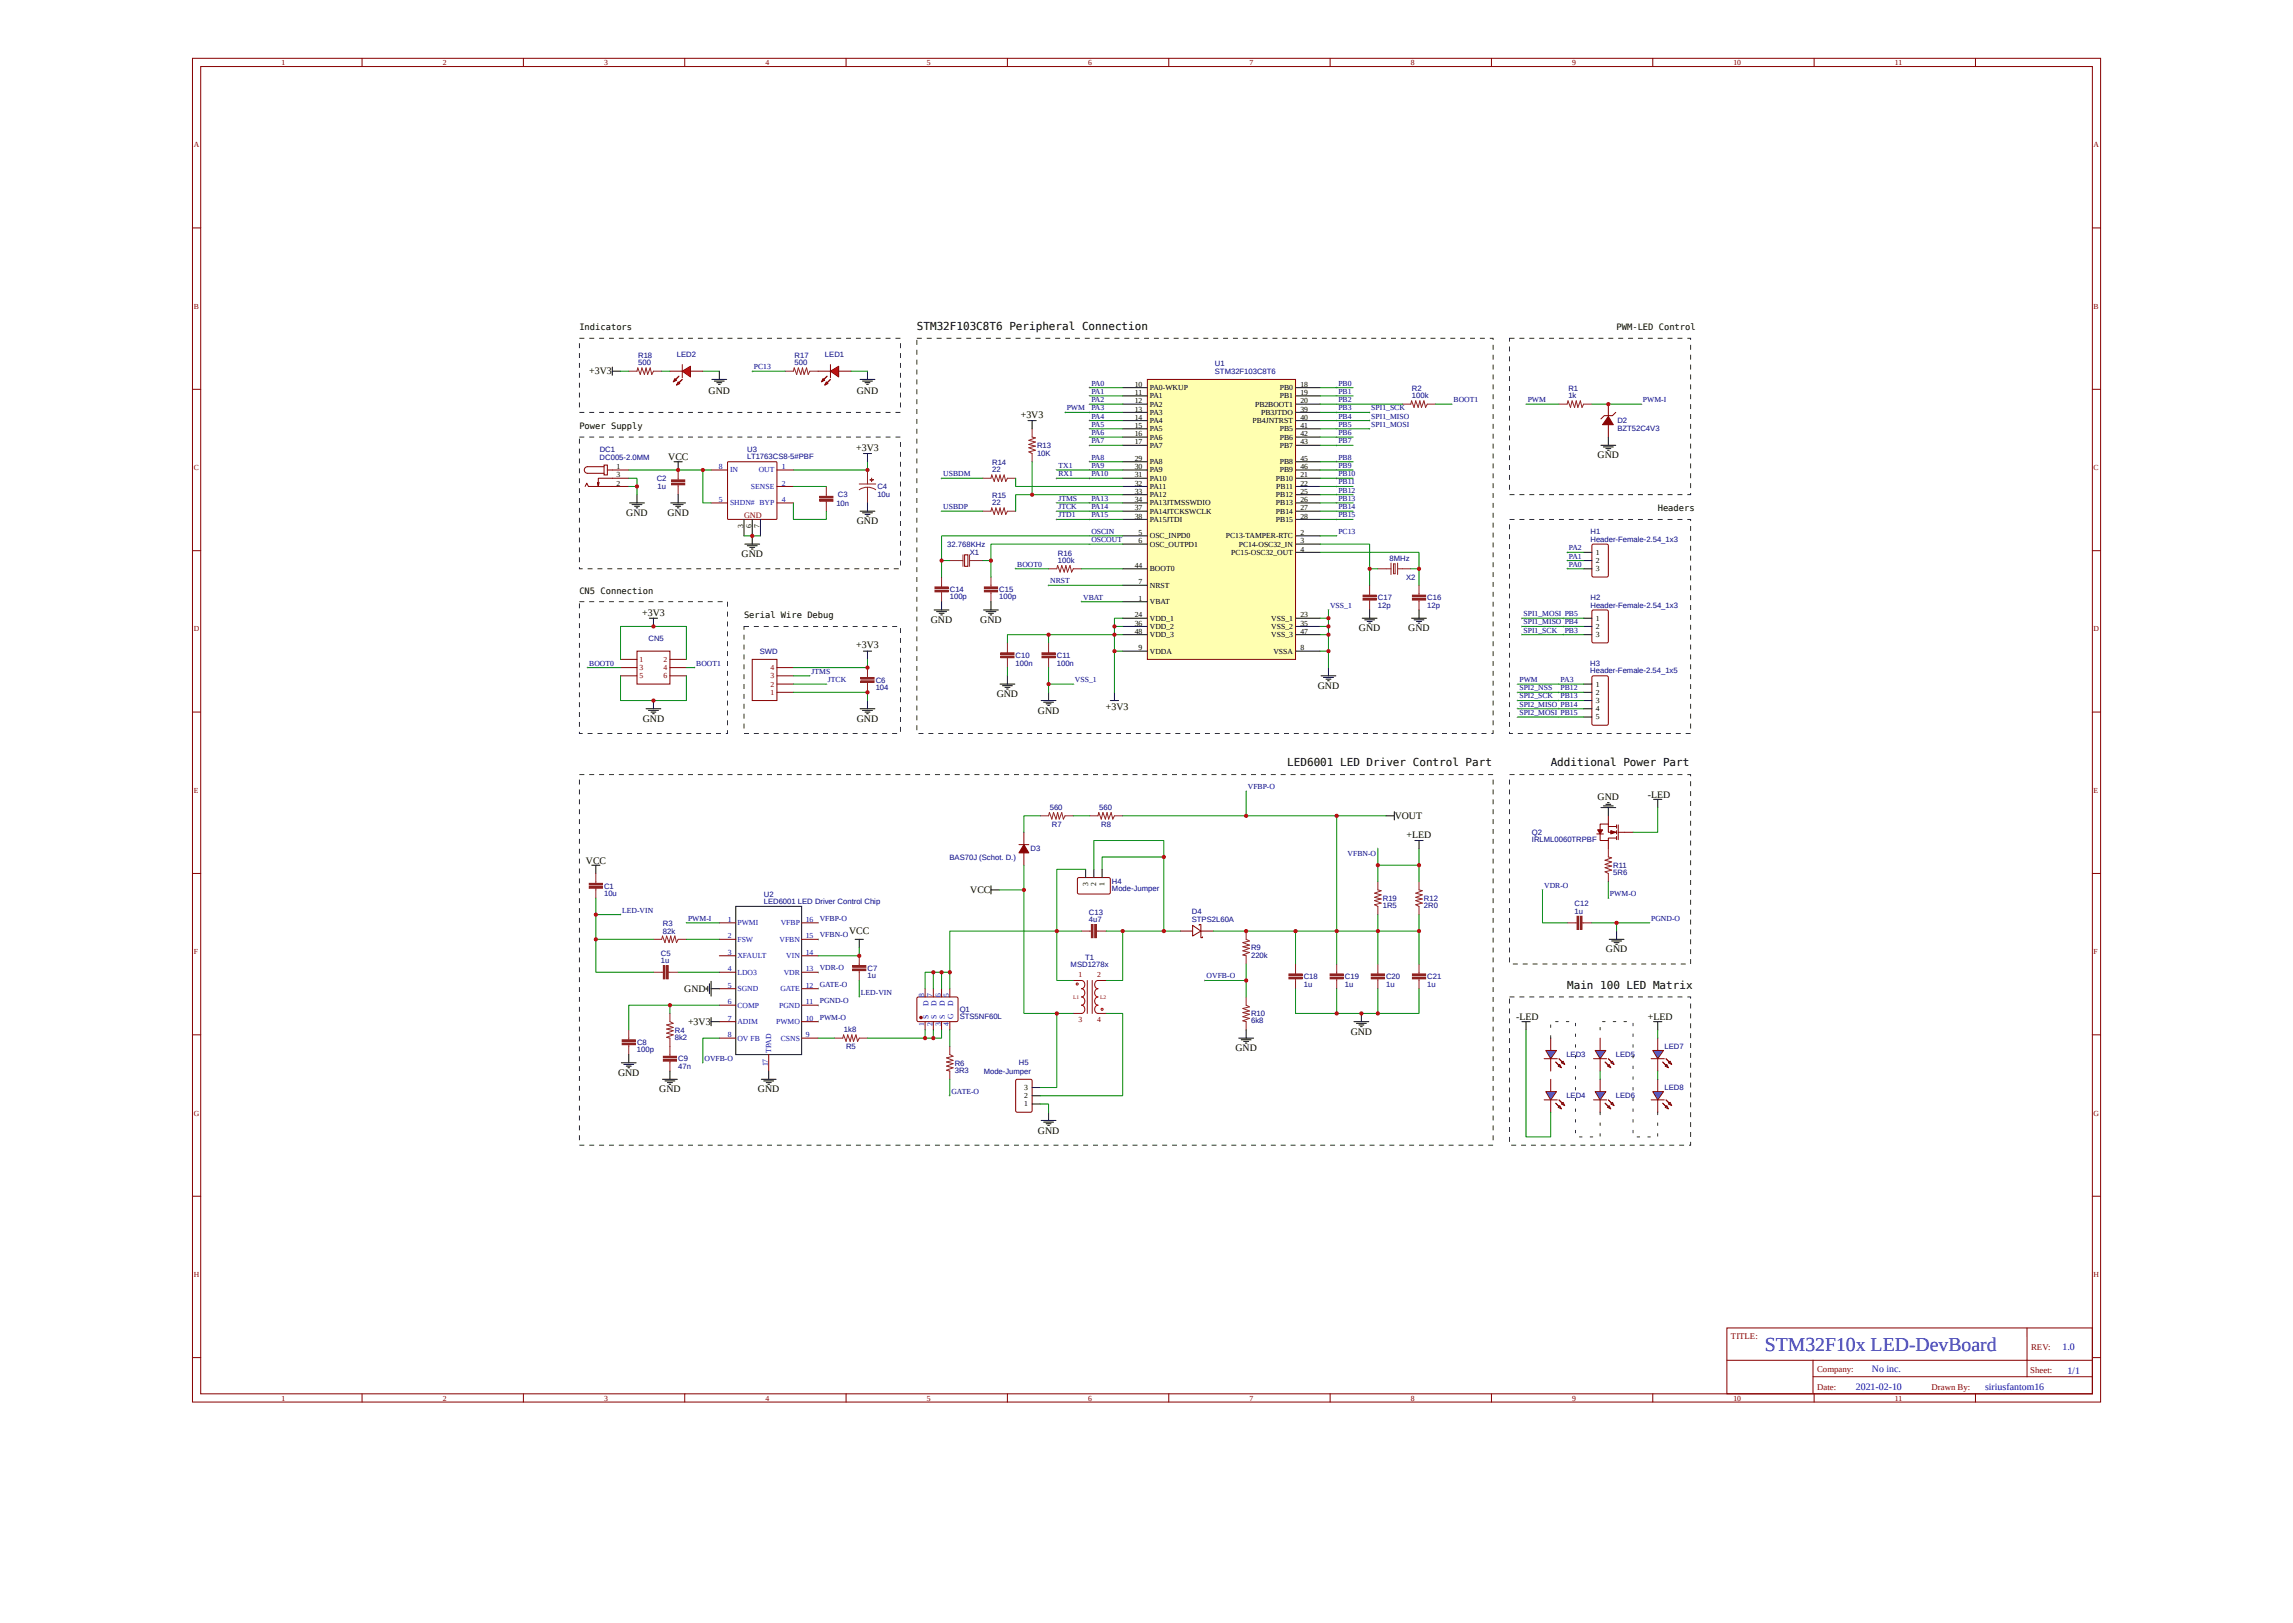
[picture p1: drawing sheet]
<svg xmlns="http://www.w3.org/2000/svg" width="420mm" height="297mm" viewBox="0 0 420 297" stroke-linecap="round" stroke-linejoin="round" font-family="sans-serif">
<defs><g id="words">
<text font-size="3.6" fill="#00f" x="323.4" y="247.5">STM32F10x LED-DevBoard</text>
<g font-size="2">
<text x="168" y="60.5">STM32F103C8T6 Peripheral Connection</text>
<text x="235.9" y="140.4">LED6001 LED Driver Control Part</text>
<text x="284.2" y="140.4">Additional Power Part</text>
<text x="287.2" y="181.1">Main 100 LED Matrix</text>
</g>
<g font-size="1.8">
<text x="108" y="68.6">+3V3</text>
<text x="129.9" y="72.1">GND</text>
<text x="157" y="72.1">GND</text>
<text x="187.1" y="76.6">+3V3</text>
<text x="156.9" y="82.6">+3V3</text>
<text x="292.8" y="84">GND</text>
<text x="122.5" y="84.3">VCC</text>
<text x="114.8" y="94.6">GND</text>
<text x="122.3" y="94.6">GND</text>
<text x="157" y="96.1">GND</text>
<text x="135.9" y="102.1">GND</text>
<text x="117.7" y="112.8">+3V3</text>
<text x="156.9" y="118.8">+3V3</text>
<text x="170.6" y="114.2">GND</text>
<text x="179.6" y="114.2">GND</text>
<text x="249" y="115.7">GND</text>
<text x="258.1" y="115.7">GND</text>
<text x="182.7" y="127.7">GND</text>
<text x="190.2" y="130.8">GND</text>
<text x="202.7" y="130">+3V3</text>
<text x="241.5" y="126.2">GND</text>
<text x="117.8" y="132.3">GND</text>
<text x="157" y="132.3">GND</text>
<text x="292.8" y="146.6">GND</text>
<text x="302" y="146.1">-LED</text>
<text x="255.6" y="150.1">VOUT</text>
<text x="257.8" y="153.5">+LED</text>
<text x="107.4" y="158.2">VCC</text>
<text x="177.8" y="163.7">VCC</text>
<text x="155.6" y="171.2">VCC</text>
<text x="294.3" y="174.5">GND</text>
<text x="125.4" y="181.8">GND</text>
<text x="126.1" y="187.8">+3V3</text>
<text x="247.5" y="189.6">GND</text>
<text x="277.8" y="186.9">-LED</text>
<text x="302" y="186.9">+LED</text>
<text x="113.3" y="197.1">GND</text>
<text x="226.4" y="192.6">GND</text>
<text x="120.8" y="200.2">GND</text>
<text x="138.9" y="200.2">GND</text>
<text x="190.2" y="207.7">GND</text>
</g>
<g font-size="1.8" fill="#00f">
<text x="343" y="251.3">No inc.</text>
<text x="377.9" y="247.3">1.0</text>
<text x="378.9" y="251.7">1/1</text>
<text x="340.1" y="254.7">2021-02-10</text>
<text x="363.8" y="254.6">siriusfantom16</text>
</g>
<g font-size="1.6">
<text x="106.2" y="60.5">Indicators</text>
<text x="296.2" y="60.5">PWM-LED Control</text>
<text x="106.2" y="78.6">Power Supply</text>
<text x="303.8" y="93.7">Headers</text>
<text x="106.2" y="108.7">CN5 Connection</text>
<text x="136.3" y="113.3">Serial Wire Debug</text>
</g>
<g font-size="1.6" fill="#800">
<text x="317.2" y="245.3">TITLE:</text>
<text x="333" y="251.3">Company:</text>
<text x="372.1" y="251.6">Sheet:</text>
<text x="372.2" y="247.3">REV:</text>
<text x="333" y="254.6">Date:</text>
<text x="354" y="254.6">Drawn By:</text>
</g>
<text font-size="1.5" fill="#800" x="136.3" y="94.9">GND</text>
<g font-size="1.4" fill="#800">
<text x="51.6" y="12">1</text>
<text x="81.1" y="12">2</text>
<text x="110.7" y="12">3</text>
<text x="140.3" y="12">4</text>
<text x="169.8" y="12">5</text>
<text x="199.4" y="12">6</text>
<text x="229" y="12">7</text>
<text x="258.5" y="12">8</text>
<text x="288.1" y="12">9</text>
<text x="317.7" y="12">10</text>
<text x="347.2" y="12">11</text>
<text x="35.5" y="27">A</text>
<text x="383.7" y="27">A</text>
<text x="35.5" y="56.5">B</text>
<text x="383.7" y="56.5">B</text>
<text x="35.5" y="86.1">C</text>
<text x="383.7" y="86.1">C</text>
<text x="35.5" y="115.7">D</text>
<text x="383.7" y="115.7">D</text>
<text x="35.5" y="145.2">E</text>
<text x="383.7" y="145.2">E</text>
<text x="35.5" y="174.8">F</text>
<text x="197.6" y="179">1</text>
<text x="201.1" y="179">2</text>
<text x="383.7" y="174.8">F</text>
<text x="197.6" y="187.3">3</text>
<text x="201.1" y="187.3">4</text>
<text x="35.5" y="204.4">G</text>
<text x="383.7" y="204.4">G</text>
<text x="35.5" y="233.9">H</text>
<text x="383.7" y="233.9">H</text>
<text x="51.6" y="256.6">1</text>
<text x="81.1" y="256.6">2</text>
<text x="110.7" y="256.6">3</text>
<text x="140.3" y="256.6">4</text>
<text x="169.8" y="256.6">5</text>
<text x="199.4" y="256.6">6</text>
<text x="229" y="256.6">7</text>
<text x="258.5" y="256.6">8</text>
<text x="288.1" y="256.6">9</text>
<text x="317.7" y="256.6">10</text>
<text x="347.2" y="256.6">11</text>
</g>
<g font-size="1.4" fill="#000080">
<text x="116.9" y="65.6">R18</text>
<text x="124" y="65.5">LED2</text>
<text x="145.6" y="65.6">R17</text>
<text x="151.2" y="65.5">LED1</text>
<text x="116.9" y="67">500</text>
<text x="138.2" y="67.6">PC13</text>
<text x="145.6" y="67">500</text>
<text x="200" y="70.6">PA0</text>
<text x="222.6" y="68.6">STM32F103C8T6</text>
<text x="222.6" y="67.1">U1</text>
<text x="245.3" y="70.6">PB0</text>
<text x="258.7" y="71.6">R2</text>
<text x="287.4" y="71.6">R1</text>
<text x="195.5" y="75.2">PWM</text>
<text x="200" y="72.2">PA1</text>
<text x="200" y="73.7">PA2</text>
<text x="200" y="75.2">PA3</text>
<text x="200" y="76.7">PA4</text>
<text x="245.3" y="72.2">PB1</text>
<text x="245.3" y="73.7">PB2</text>
<text x="245.3" y="75.2">PB3</text>
<text x="245.3" y="76.7">PB4</text>
<text x="251.3" y="75.2">SPI1_SCK</text>
<text x="251.3" y="76.7">SPI1_MISO</text>
<text x="258.7" y="73">100k</text>
<text x="266.4" y="73.7">BOOT1</text>
<text x="280" y="73.7">PWM</text>
<text x="287.4" y="73">1k</text>
<text x="296.4" y="77.5">D2</text>
<text x="301.1" y="73.7">PWM-I</text>
<text x="109.9" y="82.9">DC1</text>
<text x="136.9" y="82.8">U3</text>
<text x="190" y="83.5">10K</text>
<text x="190" y="82.1">R13</text>
<text x="200" y="78.2">PA5</text>
<text x="200" y="79.7">PA6</text>
<text x="200" y="81.2">PA7</text>
<text x="245.3" y="78.2">PB5</text>
<text x="245.3" y="79.7">PB6</text>
<text x="245.3" y="81.2">PB7</text>
<text x="251.3" y="78.2">SPI1_MOSI</text>
<text x="296.4" y="78.9">BZT52C4V3</text>
<text x="109.9" y="84.2">DC005-2.0MM</text>
<text x="120.4" y="88.1">C2</text>
<text x="120.5" y="89.6">1u</text>
<text x="136.9" y="84.1">LT1763CS8-5#PBF</text>
<text x="160.8" y="89.6">C4</text>
<text x="172.8" y="87.2">USBDM</text>
<text x="181.8" y="86.6">22</text>
<text x="181.8" y="85.2">R14</text>
<text x="194" y="85.7">TX1</text>
<text x="194" y="87.2">RX1</text>
<text x="200" y="84.2">PA8</text>
<text x="200" y="85.7">PA9</text>
<text x="200" y="87.2">PA10</text>
<text x="230.2" y="87.2">NRST</text>
<text x="245.3" y="84.2">PB8</text>
<text x="245.3" y="85.7">PB9</text>
<text x="245.3" y="87.2">PB10</text>
<text x="245.3" y="88.7">PB11</text>
<text x="153.3" y="92.6">10n</text>
<text x="153.5" y="91.1">C3</text>
<text x="160.8" y="91">10u</text>
<text x="172.8" y="93.3">USBDP</text>
<text x="181.8" y="92.6">22</text>
<text x="181.8" y="91.3">R15</text>
<text x="194" y="91.8">JTMS</text>
<text x="194" y="93.3">JTCK</text>
<text x="194" y="94.8">JTD1</text>
<text x="200" y="91.8">PA13</text>
<text x="200" y="93.3">PA14</text>
<text x="200" y="94.8">PA15</text>
<text x="245.3" y="90.3">PB12</text>
<text x="245.3" y="91.8">PB13</text>
<text x="245.3" y="93.3">PB14</text>
<text x="245.3" y="94.8">PB15</text>
<text x="173.6" y="100.2">32.768KHz</text>
<text x="177.7" y="101.7">X1</text>
<text x="193.9" y="101.8">R16</text>
<text x="200" y="97.8">OSCIN</text>
<text x="200" y="99.3">OSCOUT</text>
<text x="245.3" y="97.8">PC13</text>
<text x="287.5" y="100.8">PA2</text>
<text x="291.5" y="99.2">Header-Female-2.54_1x3</text>
<text x="291.5" y="97.9">H1</text>
<text x="186.4" y="103.8">BOOT0</text>
<text x="192.5" y="106.9">NRST</text>
<text x="193.9" y="103.2">100k</text>
<text x="254.7" y="102.7">8MHz</text>
<text x="257.7" y="106.2">X2</text>
<text x="287.5" y="103.8">PA0</text>
<text x="287.5" y="102.3">PA1</text>
<text x="174.1" y="109.8">100p</text>
<text x="174.1" y="108.5">C14</text>
<text x="183.1" y="109.8">100p</text>
<text x="183.1" y="108.5">C15</text>
<text x="198.5" y="109.9">VBAT</text>
<text x="243.7" y="111.4">VSS_1</text>
<text x="252.5" y="111.3">12p</text>
<text x="252.5" y="110">C17</text>
<text x="261.5" y="111.3">12p</text>
<text x="261.5" y="110">C16</text>
<text x="279.2" y="112.9">SPI1_MOSI PB5</text>
<text x="291.5" y="111.3">Header-Female-2.54_1x3</text>
<text x="291.5" y="109.9">H2</text>
<text x="118.8" y="117.5">CN5</text>
<text x="139.2" y="119.8">SWD</text>
<text x="279.2" y="114.4">SPI1_MISO PB4</text>
<text x="279.2" y="115.9">SPI1_SCK</text>
<text x="286.7" y="115.9">PB3</text>
<text x="108" y="121.9">BOOT0</text>
<text x="127.6" y="121.9">BOOT1</text>
<text x="148.7" y="123.4">JTMS</text>
<text x="151.7" y="125">JTCK</text>
<text x="160.5" y="125.1">C6</text>
<text x="186.1" y="121.9">100n</text>
<text x="186.1" y="120.6">C10</text>
<text x="193.7" y="121.9">100n</text>
<text x="193.7" y="120.6">C11</text>
<text x="197" y="125">VSS_1</text>
<text x="278.4" y="125">PWM</text>
<text x="286" y="125">PA3</text>
<text x="291.4" y="123.4">Header-Female-2.54_1x5</text>
<text x="291.4" y="122">H3</text>
<text x="160.5" y="126.5">104</text>
<text x="278.4" y="131">SPI2_MOSI PB15</text>
<text x="278.4" y="129.5">SPI2_MISO PB14</text>
<text x="278.4" y="128">SPI2_SCK</text>
<text x="278.4" y="126.5">SPI2_NSS</text>
<text x="286" y="128">PB13</text>
<text x="286" y="126.5">PB12</text>
<text x="192.4" y="148.4">560</text>
<text x="201.4" y="148.4">560</text>
<text x="228.7" y="144.6">VFBP-O</text>
<text x="188.8" y="156">D3</text>
<text x="192.8" y="151.5">R7</text>
<text x="201.8" y="151.5">R8</text>
<text x="280.7" y="154.3">IRLML0060TRPBF</text>
<text x="280.7" y="153">Q2</text>
<text x="174" y="157.5">BAS70J (Schot. D.)</text>
<text x="203.8" y="161.9">H4</text>
<text x="247" y="156.8">VFBN-O</text>
<text x="295.6" y="160.4">5R6</text>
<text x="295.6" y="159">R11</text>
<text x="110.7" y="164.2">10u</text>
<text x="110.7" y="162.8">C1</text>
<text x="114" y="167.2">LED-VIN</text>
<text x="140" y="165.6">LED6001 LED Driver Control Chip</text>
<text x="140" y="164.3">U2</text>
<text x="199.6" y="167.6">C13</text>
<text x="203.8" y="163.2">Mode-Jumper</text>
<text x="218.4" y="167.5">D4</text>
<text x="253.4" y="166.4">1R5</text>
<text x="253.4" y="165">R19</text>
<text x="260.9" y="166.4">2R0</text>
<text x="260.9" y="165">R12</text>
<text x="283" y="162.7">VDR-O</text>
<text x="288.6" y="167.4">1u</text>
<text x="288.6" y="166.1">C12</text>
<text x="295" y="164.2">PWM-O</text>
<text x="121.5" y="171">82k</text>
<text x="121.5" y="169.7">R3</text>
<text x="126.1" y="168.7">PWM-I</text>
<text x="150.2" y="168.7">VFBP-O</text>
<text x="150.2" y="171.7">VFBN-O</text>
<text x="199.6" y="168.9">4u7</text>
<text x="218.4" y="168.9">STPS2L60A</text>
<text x="302.6" y="168.7">PGND-O</text>
<text x="121.1" y="176.5">1u</text>
<text x="121.1" y="175.1">C5</text>
<text x="150.2" y="177.7">VDR-O</text>
<text x="159" y="179.2">1u</text>
<text x="159" y="177.9">C7</text>
<text x="196.2" y="177.1">MSD1278x</text>
<text x="198.9" y="175.9">T1</text>
<text x="221.1" y="179.3">OVFB-O</text>
<text x="229.3" y="175.4">220k</text>
<text x="229.3" y="174.1">R9</text>
<text x="238.9" y="179.4">C18</text>
<text x="246.5" y="179.4">C19</text>
<text x="254" y="179.4">C20</text>
<text x="261.5" y="179.4">C21</text>
<text x="150.2" y="180.8">GATE-O</text>
<text x="150.2" y="183.8">PGND-O</text>
<text x="157.8" y="182.3">LED-VIN</text>
<text x="175.9" y="185.4">Q1</text>
<text x="238.9" y="180.7">1u</text>
<text x="246.5" y="180.7">1u</text>
<text x="254" y="180.7">1u</text>
<text x="261.5" y="180.7">1u</text>
<text x="116.7" y="191.5">C8</text>
<text x="123.7" y="190.5">8k2</text>
<text x="123.7" y="189.2">R4</text>
<text x="150.2" y="186.8">PWM-O</text>
<text x="154.7" y="189.1">1k8</text>
<text x="175.9" y="186.8">STS5NF60L</text>
<text x="229.3" y="187.5">6k8</text>
<text x="229.3" y="186.2">R10</text>
<text x="116.7" y="192.8">100p</text>
<text x="124.3" y="195.8">47n</text>
<text x="124.3" y="194.5">C9</text>
<text x="129.1" y="194.3">OVFB-O</text>
<text x="155.1" y="192.2">R5</text>
<text x="175" y="196.6">3R3</text>
<text x="175" y="195.2">R6</text>
<text x="180.3" y="196.7">Mode-Jumper</text>
<text x="186.7" y="195.2">H5</text>
<text x="287" y="193.7">LED3</text>
<text x="296.1" y="193.7">LED5</text>
<text x="305" y="192.2">LED7</text>
<text x="174.4" y="200.4">GATE-O</text>
<text x="287" y="201.2">LED4</text>
<text x="296.1" y="201.2">LED6</text>
<text x="305" y="199.7">LED8</text>
</g>
<g font-size="1.4">
<text x="207.9" y="70.9">10</text>
<text x="210.7" y="71.5">PA0-WKUP</text>
<text x="234.5" y="71.5">PB0</text>
<text x="238.3" y="70.9">18</text>
<text x="207.9" y="72.4">11</text>
<text x="207.9" y="73.9">12</text>
<text x="207.9" y="75.4">13</text>
<text x="207.9" y="76.9">14</text>
<text x="210.7" y="73">PA1</text>
<text x="210.7" y="74.5">PA2</text>
<text x="210.7" y="76">PA3</text>
<text x="210.7" y="77.5">PA4</text>
<text x="229.5" y="77.5">PB4JNTRST</text>
<text x="230" y="74.5">PB2BOOT1</text>
<text x="231.1" y="76">PB3JTDO</text>
<text x="234.5" y="73">PB1</text>
<text x="238.3" y="72.4">19</text>
<text x="238.3" y="73.9">20</text>
<text x="238.3" y="75.4">39</text>
<text x="238.3" y="76.9">40</text>
<text x="207.9" y="78.4">15</text>
<text x="207.9" y="79.9">16</text>
<text x="207.9" y="81.4">17</text>
<text x="210.7" y="79">PA5</text>
<text x="210.7" y="80.5">PA6</text>
<text x="210.7" y="82">PA7</text>
<text x="234.5" y="79">PB5</text>
<text x="234.5" y="80.5">PB6</text>
<text x="234.5" y="82">PB7</text>
<text x="238.3" y="78.4">41</text>
<text x="238.3" y="79.9">42</text>
<text x="238.3" y="81.4">43</text>
<text x="113" y="87.5">3</text>
<text x="113" y="89">2</text>
<text x="113" y="86">1</text>
<text x="207.9" y="84.4">29</text>
<text x="207.9" y="86">30</text>
<text x="207.9" y="87.5">31</text>
<text x="207.9" y="89">32</text>
<text x="210.7" y="85.1">PA8</text>
<text x="210.7" y="86.6">PA9</text>
<text x="210.7" y="88.1">PA10</text>
<text x="210.7" y="89.6">PA11</text>
<text x="233.8" y="88.1">PB10</text>
<text x="233.9" y="89.6">PB11</text>
<text x="234.5" y="85.1">PB8</text>
<text x="234.5" y="86.6">PB9</text>
<text x="238.3" y="84.4">45</text>
<text x="238.3" y="86">46</text>
<text x="238.3" y="87.5">21</text>
<text x="238.3" y="89">22</text>
<text x="207.9" y="90.5">33</text>
<text x="207.9" y="92">34</text>
<text x="207.9" y="93.5">37</text>
<text x="207.9" y="95">38</text>
<text x="210.7" y="91.1">PA12</text>
<text x="210.7" y="92.6">PA13JTMSSWDIO</text>
<text x="210.7" y="94.1">PA14JTCKSWCLK</text>
<text x="210.7" y="95.6">PA15JTDI</text>
<text x="233.8" y="91.1">PB12</text>
<text x="233.8" y="92.6">PB13</text>
<text x="233.8" y="94.1">PB14</text>
<text x="233.8" y="95.6">PB15</text>
<text x="238.3" y="90.5">25</text>
<text x="238.3" y="92">26</text>
<text x="238.3" y="93.5">27</text>
<text x="238.3" y="95">28</text>
<text x="136.2" y="96.8" transform="rotate(-90 136.2 96.8)">3</text>
<text x="137.7" y="96.8" transform="rotate(-90 137.7 96.8)">6</text>
<text x="139.2" y="96.8" transform="rotate(-90 139.2 96.8)">7</text>
<text x="208.6" y="98">5</text>
<text x="208.6" y="99.5">6</text>
<text x="210.7" y="98.6">OSC_INPD0</text>
<text x="210.7" y="100.1">OSC_OUTPD1</text>
<text x="224.6" y="98.6">PC13-TAMPER-RTC</text>
<text x="225.6" y="101.6">PC15-OSC32_OUT</text>
<text x="227" y="100.1">PC14-OSC32_IN</text>
<text x="238.3" y="98">2</text>
<text x="238.3" y="99.5">3</text>
<text x="238.3" y="101">4</text>
<text x="292.5" y="101.6">1</text>
<text x="207.9" y="104.1">44</text>
<text x="208.6" y="107.1">7</text>
<text x="210.7" y="104.7">BOOT0</text>
<text x="210.7" y="107.7">NRST</text>
<text x="292.5" y="103.2">2</text>
<text x="292.5" y="104.7">3</text>
<text x="207.9" y="113.1">24</text>
<text x="208.6" y="110.1">1</text>
<text x="210.7" y="110.7">VBAT</text>
<text x="210.7" y="113.7">VDD_1</text>
<text x="233" y="113.7">VSS_1</text>
<text x="238.3" y="113.1">23</text>
<text x="292.5" y="113.7">1</text>
<text x="207.9" y="114.6">36</text>
<text x="207.9" y="116.1">48</text>
<text x="208.6" y="119.1">9</text>
<text x="210.7" y="115.2">VDD_2</text>
<text x="210.7" y="116.7">VDD_3</text>
<text x="210.7" y="119.7">VDDA</text>
<text x="233" y="115.2">VSS_2</text>
<text x="233" y="116.7">VSS_3</text>
<text x="233.4" y="119.7">VSSA</text>
<text x="238.3" y="114.6">35</text>
<text x="238.3" y="116.1">47</text>
<text x="238.3" y="119.1">8</text>
<text x="292.5" y="115.2">2</text>
<text x="292.5" y="116.7">3</text>
<text x="292.5" y="125.8">1</text>
<text x="292.5" y="127.3">2</text>
<text x="292.5" y="128.8">3</text>
<text x="292.5" y="130.3">4</text>
<text x="292.5" y="131.8">5</text>
<text x="199.4" y="162.2" transform="rotate(-90 199.4 162.2)">3</text>
<text x="200.9" y="162.2" transform="rotate(-90 200.9 162.2)">2</text>
<text x="202.4" y="162.2" transform="rotate(-90 202.4 162.2)">1</text>
<text x="187.7" y="202.7">1</text>
<text x="187.7" y="201.2">2</text>
<text x="187.7" y="199.7">3</text>
</g>
<g font-size="1.4" fill="#00f">
<text x="131.7" y="86">8</text>
<text x="133.8" y="86.6">IN</text>
<text x="137.6" y="89.6">SENSE</text>
<text x="139" y="86.6">OUT</text>
<text x="143.3" y="86">1</text>
<text x="143.3" y="89">2</text>
<text x="131.7" y="92">5</text>
<text x="133.8" y="92.6">SHDN# BYP</text>
<text x="143.3" y="92">4</text>
<text x="133.4" y="168.9">1</text>
<text x="133.4" y="171.9">2</text>
<text x="135.1" y="169.5">PWMI</text>
<text x="135.1" y="172.5">FSW</text>
<text x="142.8" y="172.5">VFBN</text>
<text x="143.1" y="169.5">VFBP</text>
<text x="147.7" y="171.9">15</text>
<text x="147.7" y="168.9">16</text>
<text x="133.4" y="175">3</text>
<text x="133.4" y="178">4</text>
<text x="135.1" y="175.6">XFAULT</text>
<text x="135.1" y="178.6">LDO3</text>
<text x="143.6" y="178.6">VDR</text>
<text x="144.1" y="175.6">VIN</text>
<text x="147.7" y="178">13</text>
<text x="147.7" y="175">14</text>
<text x="133.4" y="181">5</text>
<text x="133.4" y="184">6</text>
<text x="135.1" y="181.6">SGND</text>
<text x="135.1" y="184.6">COMP</text>
<text x="142.8" y="184.6">PGND</text>
<text x="143" y="181.6">GATE</text>
<text x="147.7" y="184">11</text>
<text x="147.7" y="181">12</text>
<text x="169.4" y="182.6" transform="rotate(-90 169.4 182.6)">8</text>
<text x="170.1" y="184.2" transform="rotate(-90 170.1 184.2)">D</text>
<text x="170.9" y="182.6" transform="rotate(-90 170.9 182.6)">7</text>
<text x="171.6" y="184.2" transform="rotate(-90 171.6 184.2)">D</text>
<text x="172.4" y="182.6" transform="rotate(-90 172.4 182.6)">6</text>
<text x="173.1" y="184.2" transform="rotate(-90 173.1 184.2)">D</text>
<text x="173.9" y="182.6" transform="rotate(-90 173.9 182.6)">5</text>
<text x="174.7" y="184.2" transform="rotate(-90 174.7 184.2)">D</text>
<text x="133.4" y="187">7</text>
<text x="133.4" y="190">8</text>
<text x="135.1" y="187.6">ADIM</text>
<text x="135.1" y="190.6">OV FB</text>
<text x="142.2" y="187.6">PWMO</text>
<text x="143.1" y="190.6">CSNS</text>
<text x="147.7" y="190">9</text>
<text x="147.7" y="187">10</text>
<text x="169.4" y="188" transform="rotate(-90 169.4 188)">1</text>
<text x="170.1" y="186.6" transform="rotate(-90 170.1 186.6)">S</text>
<text x="170.9" y="188" transform="rotate(-90 170.9 188)">2</text>
<text x="171.6" y="186.6" transform="rotate(-90 171.6 186.6)">S</text>
<text x="172.4" y="188" transform="rotate(-90 172.4 188)">3</text>
<text x="173.1" y="186.6" transform="rotate(-90 173.1 186.6)">S</text>
<text x="173.9" y="188" transform="rotate(-90 173.9 188)">4</text>
<text x="174.7" y="186.6" transform="rotate(-90 174.7 186.6)">G</text>
<text x="140.7" y="195.4" transform="rotate(-90 140.7 195.4)">17</text>
<text x="141.3" y="192.9" transform="rotate(-90 141.3 192.9)">TPAD</text>
</g>
<g font-size="1.4" fill="#800000">
<text x="117.2" y="121.3">1</text>
<text x="117.2" y="122.8">3</text>
<text x="117.2" y="124.3">5</text>
<text x="121.6" y="121.3">2</text>
<text x="121.6" y="122.8">4</text>
<text x="121.6" y="124.3">6</text>
<text x="141.2" y="125.8">2</text>
<text x="141.2" y="124.3">3</text>
<text x="141.2" y="122.8">4</text>
<text x="141.2" y="127.3">1</text>
</g>
<g font-size="1" fill="#a00000">
<text x="196.7" y="183">L1</text>
<text x="201.6" y="183">L2</text>
</g>
</g></defs>
<path d="M229.9 87.5v.3zM229.7 87.6h.3z" fill="#000"/>
<path d="M228.4 87.6h1.5" fill="none" stroke="#080" stroke-width=".18"/>
<path d="M210.3 69.5h27.1v51.3h-27.1z" fill="#ffffb0"/>
<g fill="none" stroke="#800000" stroke-width=".18">
<path d="M210.3 69.5h27.1v51.3h-27.1zM116.7 119.3h6.1v6h-6.1zM113.7 120.8h3M113.7 122.3h3M113.7 123.8h3M122.8 120.8h3M122.8 122.3h3M122.8 123.8h3M137.9 120.8h4.5v7.5h-4.5zM142.4 122.3h3M142.4 123.8h3M142.4 126.8h3"/>
<path d="M142.4 125.3h3"/>
</g>
<g fill="none" stroke="#000" stroke-width=".18">
<path d="M188.4 77.1h1.5M189.1 77.1v1.5M205.7 71h4.6M205.7 72.5h4.6M205.7 74h4.6M205.7 75.5h4.6M205.7 77.1h4.6M205.7 78.6h4.6M237.4 71h4.5M237.4 72.5h4.5M237.4 74h4.5M237.4 75.5h4.5"/>
<path d="M237.4 77.1h4.5M237.4 78.6h4.5M205.7 98.2h4.6M205.7 99.7h4.6M205.7 80.1h4.6M205.7 81.6h4.6M205.7 84.6h4.6M205.7 86.1h4.6M205.7 87.6h4.6M205.7 89.1h4.6M205.7 90.6h4.6M205.7 92.1h4.6"/>
<path d="M205.7 93.7h4.6M205.7 95.2h4.6M237.4 98.2h4.5M237.4 99.7h4.5M237.4 80.1h4.5M237.4 81.6h4.5M237.4 84.6h4.5M237.4 86.1h4.5M237.4 87.6h4.5M237.4 89.1h4.5M237.4 90.6h4.5M237.4 92.1h4.5"/>
<path d="M237.4 93.7h4.5M237.4 95.2h4.5M158.2 119.3h1.5M159 119.3v1.5M171.2 111.8h2.7M171.6 112.1h1.9M172.1 112.4h.9M172.4 112.7h.3M172.5 110.2v1.6M180.2 111.8h2.8M180.7 112.1h1.8M181.1 112.4h.9"/>
<path d="M181.4 112.7h.3M181.6 110.2v1.6M205.7 104.2h4.6M205.7 107.2h4.6M205.7 110.2h4.6M205.7 113.3h4.6M205.7 114.8h4.6M205.7 116.3h4.6M205.7 119.3h4.6M237.4 101.2h4.5M237.4 113.3h4.5M237.4 114.8h4.5"/>
<path d="M237.4 116.3h4.5M237.4 119.3h4.5M249.6 113.3h2.7M250.1 113.6h1.8M250.5 113.9h.9M250.8 114.2h.3M251 111.8v1.5M258.7 113.3h2.7M259.1 113.6h1.8M259.6 113.9h.9M259.9 114.2h.3M260 111.8v1.5"/>
<path d="M118.4 129.9h2.7M118.8 130.2h1.9M119.3 130.5h.9M119.6 130.8h.3M119.7 128.3v1.6M157.6 129.9h2.7M158.1 130.2h1.8M158.5 130.5h.9M158.8 130.8h.3M159 128.3v1.6M183.3 125.3h2.7M183.7 125.6h1.8"/>
<path d="M184.2 125.9h.9M184.5 126.2h.3M184.6 123.8v1.5M190.8 128.3h2.7M191.3 128.6h1.8M191.7 128.9h.9M192 129.3h.3M192.2 126.8v1.5M203.5 128.3h1.5M204.2 126.8v1.5M242.1 123.8h2.7M242.5 124.1h1.9"/>
<path d="M243 124.4h.9M243.3 124.7h.3M243.4 122.3v1.5"/>
</g>
<g fill="#000">
<path d="M199.7 70.9v.3zM199.5 71h.3z"/>
<path d="M199.7 72.4v.3zM199.5 72.5h.3z"/>
<path d="M199.7 73.9v.3zM199.5 74h.3z"/>
<path d="M199.7 75.4v.3zM199.5 75.5h.3z"/>
<path d="M199.7 76.9v.3zM199.5 77.1h.3z"/>
<path d="M199.7 78.4v.3zM199.5 78.6h.3z"/>
<path d="M199.7 79.9v.3zM199.5 80.1h.3z"/>
<path d="M245 70.9v.3zM244.8 71h.3z"/>
<path d="M245 72.4v.3zM244.8 72.5h.3z"/>
<path d="M245 73.9v.3zM244.8 74h.3z"/>
<path d="M245 75.4v.3zM244.8 75.5h.3z"/>
<path d="M245 76.9v.3zM244.8 77.1h.3z"/>
<path d="M245 78.4v.3zM244.8 78.6h.3z"/>
<path d="M245 79.9v.3zM244.8 80.1h.3z"/>
<path d="M251 75.4v.3zM250.8 75.5h.3z"/>
<path d="M251 76.9v.3zM250.8 77.1h.3z"/>
<path d="M266.1 73.9v.3zM265.9 74h.3z"/>
<path d="M172.5 87.5v.3zM172.4 87.6h.3z"/>
<path d="M172.5 93.5v.3zM172.4 93.7h.3z"/>
<path d="M193.7 86v.3zM193.5 86.1h.3z"/>
<path d="M193.7 87.5v.3zM193.5 87.6h.3z"/>
<path d="M193.7 92v.3zM193.5 92.1h.3z"/>
<path d="M193.7 93.5v.3zM193.5 93.7h.3z"/>
<path d="M193.7 95v.3zM193.5 95.2h.3z"/>
<path d="M199.7 81.4v.3zM199.5 81.6h.3z"/>
<path d="M199.7 84.4v.4zM199.5 84.6h.3z"/>
<path d="M199.7 86v.3zM199.5 86.1h.3z"/>
<path d="M199.7 87.5v.3zM199.5 87.6h.3z"/>
<path d="M199.7 92v.3zM199.5 92.1h.3z"/>
<path d="M199.7 93.5v.3zM199.5 93.7h.3z"/>
<path d="M199.7 95v.3zM199.5 95.2h.3z"/>
<path d="M199.7 98v.3zM199.5 98.2h.3z"/>
<path d="M199.7 99.5v.3zM199.5 99.7h.3z"/>
<path d="M245 81.4v.3zM244.8 81.6h.3z"/>
<path d="M245 84.4v.4zM244.8 84.6h.3z"/>
<path d="M245 86v.3zM244.8 86.1h.3z"/>
<path d="M245 87.5v.3zM244.8 87.6h.3z"/>
<path d="M245 89v.3zM244.8 89.1h.3z"/>
<path d="M245 90.5v.3zM244.8 90.6h.3z"/>
<path d="M245 92v.3zM244.8 92.1h.3z"/>
<path d="M245 93.5v.3zM244.8 93.7h.3z"/>
<path d="M245 95v.3zM244.8 95.2h.3z"/>
<path d="M245 98v.3zM244.8 98.2h.3z"/>
<path d="M138.2 114.7h.9v.1h-.9zM140 114.7h.9v.1h-.9zM141.8 114.7h.9v.1h-.9zM143.6 114.7h.9v.1h-.9zM145.4 114.7h.9v.1h-.9zM147.2 114.7h.9v.1h-.9zM149 114.7h.9v.1h-.9zM150.8 114.7h.9v.1h-.9zM152.6 114.7h.9v.1h-.9zM154.4 114.7h.9v.1h-.9zM156.3 114.7h.9v.1h-.9zM158.1 114.7h.9v.1h-.9zM159.9 114.7h.9v.1h-.9zM161.7 114.7h.9v.1h-.9zM163.5 114.7h.9v.1h-.9zM164.9 115.1h.2v.9h-.2zM164.9 116.9h.2v.9h-.2zM164.9 118.7h.2v.9h-.2zM164.9 120.5h.2v.9h-.2zM164.9 122.3h.2v.9h-.2zM164.9 124.1h.2v.9h-.2zM164.9 125.9h.2v.9h-.2zM164.9 127.7h.2v.9h-.2zM164.9 129.6h.2v.9h-.2zM164.9 131.4h.2v.9h-.2zM164.9 133.2h.2v.9h-.2zM163.5 134.3h.9v.2h-.9zM161.7 134.3h.9v.2h-.9zM159.9 134.3h.9v.2h-.9zM158.1 134.3h.9v.2h-.9zM156.3 134.3h.9v.2h-.9zM154.4 134.3h.9v.2h-.9zM152.6 134.3h.9v.2h-.9zM150.8 134.3h.9v.2h-.9zM149 134.3h.9v.2h-.9zM147.2 134.3h.9v.2h-.9zM145.4 134.3h.9v.2h-.9zM143.6 134.3h.9v.2h-.9zM141.8 134.3h.9v.2h-.9zM140 134.3h.9v.2h-.9zM138.2 134.3h.9v.2h-.9zM136.3 134.3h.9v.2h-.9zM136.3 132.6h.1v.9h-.1zM136.3 130.8h.1v.9h-.1zM136.3 128.9h.1v1h-.1zM136.3 127.1h.1v.9h-.1zM136.3 125.3h.1v.9h-.1zM136.3 123.5h.1v.9h-.1zM136.3 121.7h.1v.9h-.1zM136.3 119.9h.1v.9h-.1zM136.3 118.1h.1v.9h-.1zM136.3 116.3h.1v.9h-.1zM136.3 114.7h.9v.1h-.9l.1 .6h-.1z"/>
<path d="M186.1 104.1v.3zM186 104.2h.3z"/>
<path d="M192.2 107.1v.3zM192 107.2h.3z"/>
<path d="M198.2 110.1v.3zM198 110.2h.3z"/>
<path d="M243.4 111.6v.3zM243.3 111.8h.3z"/>
<path d="M107.7 122.2v.3zM107.5 122.3h.3z"/>
<path d="M127.3 122.2v.3zM127.1 122.3h.3z"/>
<path d="M148.4 123.7v.3zM148.3 123.8h.3z"/>
<path d="M151.4 125.2v.3zM151.3 125.3h.3z"/>
<path d="M196.7 125.2v.3zM196.5 125.3h.3z"/>
</g>
<g fill="none" stroke="#080" stroke-width=".18">
<path d="M195.2 75.5h10.5M199.7 71h6M199.7 72.5h6M199.7 74h6M199.7 77.1h6M199.7 78.6h6M241.9 75.5h9.1M241.9 78.6h9.1M241.9 74h15.1M241.9 71h6.1M241.9 72.5h6.1M241.9 77.1h9.1"/>
<path d="M263.1 74h3M172.5 87.6h7.6M172.5 93.7h7.6M186.1 87.6v1.5h19.6M189.1 84.6v6h16.6M189.1 90.6h-3v3.1M193.7 86.1h12M193.7 87.6h12M193.7 92.1h12M193.7 93.7h12M193.7 95.2h12M199.7 80.1h6"/>
<path d="M199.7 81.6h6M199.7 84.6h6M205.7 98.2h-33.2v4.5M205.7 99.7h-24.1v3M241.9 99.7h9.1v4.5M241.9 80.1h6.1M241.9 81.6h6.1M241.9 84.6h6.1M241.9 86.1h6.1M241.9 87.6h6.1M241.9 89.1h6.1M241.9 90.6h6.1"/>
<path d="M241.9 92.1h6.1M241.9 93.7h6.1M241.9 95.2h6.1M174.1 102.7h-1.6v3M180.1 102.7h1.5v3M184.6 117.8v-1.5h7.6v1.5M186.1 104.2h6.1M192.2 107.2h13.5M192.2 116.3h13.5M198.2 104.2h7.5M198.2 110.2h7.5M204.2 114.8h1.5"/>
<path d="M204.2 119.3h1.5M205.7 113.3h-1.5v13.5M241.9 119.3h1.5v3M241.9 113.3h1.5v6M241.9 101.2h18.1v3M241.9 114.8h1.5M241.9 116.3h1.5M243.4 111.8v1.5M252.5 104.2h-1.5v3M258.5 104.2h1.5v3M107.7 122.3h6M113.7 120.8v-6h12.1v6"/>
<path d="M113.7 123.8v4.5h12.1v-4.5M125.8 122.3h1.5M145.4 126.8h13.6v1.5M145.4 125.3h6M145.4 123.8h3M159 120.8v1.5h-13.6M184.6 122.3v1.5M192.2 122.3v4.5M192.2 125.3h4.5"/>
</g>
<g fill="none" stroke="#8d2323" stroke-width=".18">
<path d="M143.9 68h1.5l.1-.6 .5 1.2 .3-1.2 .5 1.2 .3-1.2 .3 1.2 .4-1.2 .3 1.2 .3-.6h1.5M189.1 78.6v1.5l.6 .1-1.2 .5 1.2 .3-1.2 .4 1.2 .3-1.2 .3 1.2 .5-1.2 .3 .6 .3v1.5M257 74h1.5l.2-.6 .4 1.2 .3-1.2 .5 1.2 .3-1.2 .3 1.2 .4-1.2 .3 1.2 .3-.6h1.6M180.1 87.6h1.5l.1-.6 .5 1.2 .3-1.2 .5 1.2 .3-1.2 .3 1.2 .4-1.2 .3 1.2 .3-.6h1.5M180.1 93.7h1.5l.1-.7 .5 1.3 .3-1.3 .5 1.3 .3-1.3 .3 1.3 .4-1.3 .3 1.3 .3-.6h1.5M171.3 107.5h2.5v.3h-2.5zM171.3 108.1h2.5v.3h-2.5zM172.5 105.7v1.8M172.5 108.4v1.8M174.1 102.7h2.4M176.5 101.6v2.2M177.7 102.7h2.4"/>
<path d="M177.7 101.6v2.2M180.4 107.5h2.4v.3h-2.4zM180.4 108.1h2.4v.3h-2.4zM181.6 105.7v1.8M181.6 108.4v1.8M183.4 119.6h2.4v.3h-2.4zM184.6 117.8v1.8M190.9 119.6h2.5v.3h-2.5zM192.2 104.2h1.5l.1-.6 .5 1.2 .3-1.2 .4 1.2 .3-1.2 .3 1.2 .5-1.2 .3 1.2 .3-.6h1.5M192.2 117.8v1.8M249.8 109h2.4v.3h-2.4zM249.8 109.6h2.4v.3h-2.4z"/>
<path d="M251 107.2v1.8M251 109.9v1.9M252.5 104.2h2.4M254.9 103.2v2.1M255.4 103.3h.3v1.8h-.3zM256.1 104.2h2.4M256.1 103.2v2.1M258.8 109h2.4v.3h-2.4zM258.8 109.6h2.4v.3h-2.4zM260 107.2v1.8M260 109.9v1.9M157.8 124.7h2.4v.3h-2.4z"/>
<path d="M157.8 124.1h2.4v.3h-2.4zM159 122.3v1.8M159 125v1.8M183.4 120.2h2.4v.3h-2.4zM184.6 120.5v1.8M190.9 120.2h2.5v.3h-2.5zM192.2 120.5v1.8"/>
</g>
<g fill="none" stroke="#800" stroke-width=".18">
<path d="M35.3 10.7h349.6v246.2h-349.6zM36.8 12.2h346.6v243.2h-346.6zM66.3 10.7v1.5M95.9 10.7v1.5M125.5 10.7v1.5M155 10.7v1.5M184.6 10.7v1.5M214.2 10.7v1.5M243.7 10.7v1.5M273.3 10.7v1.5M302.9 10.7v1.5M332.4 10.7v1.5"/>
<path d="M362 10.7v1.5M35.3 41.8h1.5M383.4 41.8h1.5M35.3 71.3h1.5M383.4 71.3h1.5M35.3 100.9h1.5M176.8 101.6h.6v2.2h-.6zM383.4 100.9h1.5M35.3 130.5h1.5M383.4 130.5h1.5M35.3 160h1.5M383.4 160h1.5"/>
<path d="M35.3 189.6h1.5M383.4 189.6h1.5M35.3 219.2h1.5M383.4 219.2h1.5M35.3 248.7h1.5M66.3 255.4v1.5M95.9 255.4v1.5M125.5 255.4v1.5M155 255.4v1.5M184.6 255.4v1.5M214.2 255.4v1.5M243.7 255.4v1.5"/>
<path d="M273.3 255.4v1.5M302.9 255.4v1.5M316.5 243.3h66.9v12.1h-66.9zM316.5 249.2h66.9M332.2 252.2h51.2M332.2 249.2v6M332.4 255.4v1.5M362 255.4v1.5M371.5 243.3v8.9M383.4 248.7h1.5"/>
</g>
<g fill="none" stroke="#8d2323" stroke-width=".3">
<path d="M171.3 107.7h2.5M171.3 108.3h2.5M180.4 107.7h2.4M180.4 108.3h2.4M183.4 119.7h2.4M190.9 119.7h2.5M249.8 109.2h2.4M249.8 109.8h2.4M258.8 109.2h2.4M258.8 109.8h2.4M157.8 124.9h2.4M157.8 124.3h2.4"/>
<path d="M183.4 120.4h2.4M190.9 120.4h2.5"/>
</g>
<path d="M152.2 68l1.5-.9v2z" fill="#f00"/>
<path d="M152.2 68l1.5-.9v2zM152.2 66.8v2.4" fill="none" stroke="#800" stroke-width=".18"/>
<path d="M152.2 69.5l-.6 .6z" fill="#800"/>
<path d="M152.2 69.5l-.6 .6" fill="none" stroke="#800" stroke-width=".18"/>
<path d="M151.6 68.9l-.6 .6z" fill="#800"/>
<path d="M151.6 68.9l-.6 .6" fill="none" stroke="#800" stroke-width=".18"/>
<path d="M151.4 70l.3 .3-.6 .3z" fill="#f00"/>
<path d="M151.4 70l.3 .3-.6 .3z" fill="none" stroke="#800" stroke-width=".18"/>
<path d="M150.8 69.4l.3 .3-.6 .3z" fill="#f00"/>
<path d="M149.9 68h2.3M150.8 69.4l.3 .3-.6 .3zM153.7 68h2.3" fill="none" stroke="#800" stroke-width=".18"/>
<path d="M130.5 69.5h2.7M130.9 69.8h1.8M131.4 70.1h.9M131.7 70.4h.3M131.8 68v1.5M157.6 69.5h2.7M158.1 69.8h1.8M158.5 70.1h.9M158.8 70.4h.3M159 68v1.5" fill="none" stroke="#000" stroke-width=".18"/>
<path d="M128.8 68h3M137.9 68h6M156 68h3M241.9 98.2h3.1" fill="none" stroke="#080" stroke-width=".18"/>
<path d="M137.9 67.9v.3zM137.7 68h.3z" fill="#000"/>
<path d="M125 68l1.5-.9v2z" fill="#f00"/>
<path d="M125 68l1.5-.9v2zM125 66.8v2.4" fill="none" stroke="#800" stroke-width=".18"/>
<path d="M125 69.5l-.6 .6z" fill="#800"/>
<path d="M125 69.5l-.6 .6" fill="none" stroke="#800" stroke-width=".18"/>
<path d="M124.4 68.9l-.6 .6z" fill="#800"/>
<path d="M124.4 68.9l-.6 .6" fill="none" stroke="#800" stroke-width=".18"/>
<path d="M124.3 70l.3 .3-.6 .3z" fill="#f00"/>
<path d="M124.3 70l.3 .3-.6 .3z" fill="none" stroke="#800" stroke-width=".18"/>
<path d="M123.7 69.4l.3 .3-.6 .3z" fill="#f00"/>
<g fill="none" stroke="#800" stroke-width=".18">
<path d="M122.8 68h2.2M123.7 69.4l.3 .3-.6 .3zM126.5 68h2.3M107.2 89.1l.3-.6 .3 .6h7.4M109.8 88.4l-.2 .7M110.7 85.2h.6v1.8h-.6zM110.7 85.5h-3a.6 .6 0 0 0-.6 .6 .6 .6 0 0 0 .6 .6h3M111.3 86.1h3.9M115.2 87.6h-5.6v1.5l-.1-.7M130.3 86.1h3M130.3 92.1h3M133.4 84.6h8.9v10.5h-8.9z"/>
<path d="M142.4 86.1h3M142.4 89.1h3M142.4 92.1h3"/>
</g>
<g fill="none" stroke="#8d2323" stroke-width=".18">
<path d="M115.2 68h1.5l.2-.6 .4 1.2 .3-1.2 .5 1.2 .3-1.2 .3 1.2 .4-1.2 .3 1.2 .3-.6h1.6M123.1 88.5h2.4v.3h-2.4zM123.1 87.9h2.4v.3h-2.4zM124.3 86.1v1.8M124.3 88.8v1.8M150.2 91.5h2.4v.3h-2.4zM150.2 90.9h2.4v.3h-2.4zM151.4 89.1v1.8M151.4 91.8v1.9M157.5 88.7h3M159 89.3l-.8 .1-.7 .3M159 89.3l.8 .1 .7 .3"/>
<path d="M159 86.1v2.6M159 89.3v2.8"/>
</g>
<g fill="none" stroke="#000" stroke-width=".18">
<path d="M112.2 68h1.5M112.2 67.3v1.5M115.4 92.1h2.7M115.8 92.4h1.8M116.3 92.7h.9M116.6 93h.3M116.7 90.6v1.5M122.9 92.1h2.7M123.4 92.4h1.8M123.8 92.7h.9M124.1 93h.3M124.3 90.6v1.5"/>
<path d="M136.3 95.2v3M137.9 95.2v3M139.4 95.2v3"/>
</g>
<g fill="#000">
<path d="M108 61.9h.9v.1h-.9zM109.8 61.9h.9v.1h-.9zM111.6 61.9h.9v.1h-.9zM113.4 61.9h.9v.1h-.9zM115.2 61.9h.9v.1h-.9zM117 61.9h.9v.1h-.9zM118.8 61.9h.9v.1h-.9zM120.7 61.9h.9v.1h-.9zM122.5 61.9h.9v.1h-.9zM124.3 61.9h.9v.1h-.9zM126.1 61.9h.9v.1h-.9zM127.9 61.9h.9v.1h-.9zM129.7 61.9h.9v.1h-.9zM131.5 61.9h.9v.1h-.9zM133.3 61.9h.9v.1h-.9zM135.1 61.9h.9v.1h-.9zM136.9 61.9h1v.1h-1zM138.8 61.9h.9v.1h-.9zM140.6 61.9h.9v.1h-.9zM142.4 61.9h.9v.1h-.9zM144.2 61.9h.9v.1h-.9zM146 61.9h.9v.1h-.9zM147.8 61.9h.9v.1h-.9zM149.6 61.9h.9v.1h-.9zM151.4 61.9h.9v.1h-.9zM153.2 61.9h.9v.1h-.9zM155 61.9h1v.1h-1zM156.9 61.9h.9v.1h-.9zM158.7 61.9h.9v.1h-.9zM160.5 61.9h.9v.1h-.9zM162.3 61.9h.9v.1h-.9zM164.1 61.9h.9v.1h-.9zM164.9 62.9h.2v.9h-.2zM164.9 64.7h.2v.9h-.2zM164.9 66.5h.2v.9h-.2zM164.9 68.3h.2v.9h-.2zM164.9 70.1h.2v.9h-.2zM164.9 71.9h.2v.9h-.2zM164.9 73.7h.2v.9h-.2zM164.1 75.5h.9v.1h-.9zM162.3 75.5h.9v.1h-.9zM160.5 75.5h.9v.1h-.9zM158.7 75.5h.9v.1h-.9zM156.9 75.5h.9v.1h-.9zM155 75.5h1v.1h-1zM153.2 75.5h.9v.1h-.9zM151.4 75.5h.9v.1h-.9zM149.6 75.5h.9v.1h-.9zM147.8 75.5h.9v.1h-.9zM146 75.5h.9v.1h-.9zM144.2 75.5h.9v.1h-.9zM142.4 75.5h.9v.1h-.9zM140.6 75.5h.9v.1h-.9zM138.8 75.5h.9v.1h-.9zM136.9 75.5h1v.1h-1zM135.1 75.5h.9v.1h-.9zM133.3 75.5h.9v.1h-.9zM131.5 75.5h.9v.1h-.9zM129.7 75.5h.9v.1h-.9zM127.9 75.5h.9v.1h-.9zM126.1 75.5h.9v.1h-.9zM124.3 75.5h.9v.1h-.9zM122.5 75.5h.9v.1h-.9zM120.7 75.5h.9v.1h-.9zM118.8 75.5h.9v.1h-.9zM117 75.5h.9v.1h-.9zM115.2 75.5h.9v.1h-.9zM113.4 75.5h.9v.1h-.9zM111.6 75.5h.9v.1h-.9zM109.8 75.5h.9v.1h-.9zM108 75.5h.9v.1h-.9zM106.2 75.5h.9v.1h-.9zM106.1 73.7h.1v.9h-.1zM106.1 71.9h.1v.9h-.1zM106.1 70.1h.1v.9h-.1zM106.1 68.3h.1v.9h-.1zM106.1 66.5h.1v.9h-.1zM106.1 64.7h.1v.9h-.1zM106.1 62.9h.1v.9h-.1zM106.2 61.9h.9v.1h-.9z"/>
<path d="M108 80h.9v.1h-.9zM109.8 80h.9v.1h-.9zM111.6 80h.9v.1h-.9zM113.4 80h.9v.1h-.9zM115.2 80h.9v.1h-.9zM117 80h.9v.1h-.9zM118.8 80h.9v.1h-.9zM120.7 80h.9v.1h-.9zM122.5 80h.9v.1h-.9zM124.3 80h.9v.1h-.9zM126.1 80h.9v.1h-.9zM127.9 80h.9v.1h-.9zM129.7 80h.9v.1h-.9zM131.5 80h.9v.1h-.9zM133.3 80h.9v.1h-.9zM135.1 80h.9v.1h-.9zM136.9 80h1v.1h-1zM138.8 80h.9v.1h-.9zM140.6 80h.9v.1h-.9zM142.4 80h.9v.1h-.9zM144.2 80h.9v.1h-.9zM146 80h.9v.1h-.9zM147.8 80h.9v.1h-.9zM149.6 80h.9v.1h-.9zM151.4 80h.9v.1h-.9zM153.2 80h.9v.1h-.9zM155 80h1v.1h-1zM156.9 80h.9v.1h-.9zM158.7 80h.9v.1h-.9zM160.5 80h.9v.1h-.9zM162.3 80h.9v.1h-.9zM164.1 80h.9v.1h-.9zM164.9 81h.2v.9h-.2zM164.9 82.8h.2v.9h-.2zM164.9 84.6h.2v.9h-.2zM164.9 86.4h.2v.9h-.2zM164.9 88.2h.2v.9h-.2zM164.9 90h.2v.9h-.2zM164.9 91.8h.2v.9h-.2zM164.9 93.7h.2v.9h-.2zM164.9 95.5h.2v.9h-.2zM164.9 97.3h.2v.9h-.2zM164.9 99.1h.2v.9h-.2zM164.9 100.9h.2v.9h-.2zM164.9 102.7h.2v.9h-.2zM163.8 104.1h.9v.2h-.9zM162 104.1h.9v.2h-.9zM160.2 104.1h.9v.2h-.9zM158.4 104.1h.9v.2h-.9zM156.6 104.1h.9v.2h-.9zM154.7 104.1h1v.2h-1zM152.9 104.1h.9v.2h-.9zM151.1 104.1h.9v.2h-.9zM149.3 104.1h.9v.2h-.9zM147.5 104.1h.9v.2h-.9zM145.7 104.1h.9v.2h-.9zM143.9 104.1h.9v.2h-.9zM142.1 104.1h.9v.2h-.9zM140.3 104.1h.9v.2h-.9zM138.5 104.1h.9v.2h-.9zM136.6 104.1h.9v.2h-.9zM134.8 104.1h.9v.2h-.9zM133 104.1h.9v.2h-.9zM131.2 104.1h.9v.2h-.9zM129.4 104.1h.9v.2h-.9zM127.6 104.1h.9v.2h-.9zM125.8 104.1h.9v.2h-.9zM124 104.1h.9v.2h-.9zM122.2 104.1h.9v.2h-.9zM120.4 104.1h.9v.2h-.9zM118.5 104.1h.9v.2h-.9zM116.7 104.1h.9v.2h-.9zM114.9 104.1h.9v.2h-.9zM113.1 104.1h.9v.2h-.9zM111.3 104.1h.9v.2h-.9zM109.5 104.1h.9v.2h-.9zM107.7 104.1h.9v.2h-.9zM106.1 103.9h.1v.3l.6-.1v.2h-.7zM106.1 102.1h.1v.9h-.1zM106.1 100.3h.1v.9h-.1zM106.1 98.5h.1v.9h-.1zM106.1 96.7h.1v.9h-.1zM106.1 94.9h.1v.9h-.1zM106.1 93h.1v1h-.1zM106.1 91.2h.1v.9h-.1zM106.1 89.4h.1v.9h-.1zM106.1 87.6h.1v.9h-.1zM106.1 85.8h.1v.9h-.1zM106.1 84h.1v.9h-.1zM106.1 82.2h.1v.9h-.1zM106.1 80.4h.1v.9h-.1zM106.2 80h.9v.1h-.9z"/>
</g>
<path d="M115.2 87.6h1.5v3M115.2 89.1h1.5M115.2 86.1h15.1M128.8 86.1v6h1.5" fill="none" stroke="#080" stroke-width=".18"/>
<path d="M123.1 88.7h2.4M123.1 88.1h2.4M150.2 91.7h2.4M150.2 91.1h2.4" fill="none" stroke="#8d2323" stroke-width=".3"/>
<path d="M159.4 87.9h.6z" fill="#8d2323"/>
<path d="M159.4 87.9h.6z" fill="none" stroke="#8d2323" stroke-width=".18"/>
<path d="M159.7 87.6v.6z" fill="#8d2323"/>
<path d="M159.7 87.6v.6z" fill="none" stroke="#8d2323" stroke-width=".18"/>
<path d="M113.7 68h1.5M121.3 68h1.5M136.3 98.2h3.1M145.4 92.1v3.1h6v-1.5M145.4 89.1h6M159 84.6v1.5h-13.6" fill="none" stroke="#080" stroke-width=".18"/>
<g fill="none" stroke="#000" stroke-width=".18">
<path d="M123.5 84.6h1.5M124.3 84.6v1.5M136.5 99.7h2.7M136.9 100h1.9M137.9 98.2v1.5M157.6 93.7h2.7M158.1 94h1.8M158.2 83.1h1.5M158.5 94.3h.9M158.8 94.6h.3M159 83.1v1.5M159 92.1v1.6"/>
<path d="M119 113.3h1.5M119.7 113.3v1.5M137.4 100.3h.9M137.7 100.6h.3M108.4 158.5h1.5M109.2 158.5v1.5M134.8 166.1h12.1v27.1h-12.1z"/>
</g>
<g fill="#000">
<path d="M169.8 61.9h.9v.1h-.9zM171.6 61.9h.9v.1h-.9zM173.5 61.9h.9v.1h-.9zM175.3 61.9h.9v.1h-.9zM177.1 61.9h.9v.1h-.9zM178.9 61.9h.9v.1h-.9zM180.7 61.9h.9v.1h-.9zM182.5 61.9h.9v.1h-.9zM184.3 61.9h.9v.1h-.9zM186.1 61.9h.9v.1h-.9zM187.9 61.9h.9v.1h-.9zM189.7 61.9h.9v.1h-.9zM191.6 61.9h.9v.1h-.9zM193.4 61.9h.9v.1h-.9zM195.2 61.9h.9v.1h-.9zM197 61.9h.9v.1h-.9zM198.8 61.9h.9v.1h-.9zM200.6 61.9h.9v.1h-.9zM202.4 61.9h.9v.1h-.9zM204.2 61.9h.9v.1h-.9zM206 61.9h.9v.1h-.9zM207.8 61.9h.9v.1h-.9zM209.7 61.9h.9v.1h-.9zM211.5 61.9h.9v.1h-.9zM213.3 61.9h.9v.1h-.9zM215.1 61.9h.9v.1h-.9zM216.9 61.9h.9v.1h-.9zM218.7 61.9h.9v.1h-.9zM220.5 61.9h.9v.1h-.9zM222.3 61.9h.9v.1h-.9zM224.1 61.9h.9v.1h-.9zM225.9 61.9h1v.1h-1zM227.8 61.9h.9v.1h-.9zM229.6 61.9h.9v.1h-.9zM231.4 61.9h.9v.1h-.9zM233.2 61.9h.9v.1h-.9zM235 61.9h.9v.1h-.9zM236.8 61.9h.9v.1h-.9zM238.6 61.9h.9v.1h-.9zM240.4 61.9h.9v.1h-.9zM242.2 61.9h.9v.1h-.9zM244 61.9h1v.1h-1zM245.9 61.9h.9v.1h-.9zM247.7 61.9h.9v.1h-.9zM249.5 61.9h.9v.1h-.9zM251.3 61.9h.9v.1h-.9zM253.1 61.9h.9v.1h-.9zM254.9 61.9h.9v.1h-.9zM256.7 61.9h.9v.1h-.9zM258.5 61.9h.9v.1h-.9zM260.3 61.9h.9v.1h-.9zM262.2 61.9h.9v.1h-.9zM264 61.9h.9v.1h-.9zM265.8 61.9h.9v.1h-.9zM267.6 61.9h.9v.1h-.9zM269.4 61.9h.9v.1h-.9zM271.2 61.9h.9v.1h-.9zM273 61.9h.7v.4h-.2l.1-.3h-.6zM273.5 63.2h.2v.9h-.2zM273.5 65h.2v.9h-.2zM273.5 66.8h.2v.9h-.2zM273.5 68.6h.2v.9h-.2zM273.5 70.4h.2v.9h-.2zM273.5 72.2h.2v.9h-.2zM273.5 74h.2v.9h-.2zM273.5 75.9h.2v.9h-.2zM273.5 77.7h.2v.9h-.2zM273.5 79.5h.2v.9h-.2zM273.5 81.3h.2v.9h-.2zM273.5 83.1h.2v.9h-.2zM273.5 84.9h.2v.9h-.2zM273.5 86.7h.2v.9h-.2zM273.5 88.5h.2v.9h-.2zM273.5 90.3h.2v.9h-.2zM273.5 92.1h.2v.9h-.2zM273.5 94h.2v.9h-.2zM273.5 95.8h.2v.9h-.2zM273.5 97.6h.2v.9h-.2zM273.5 99.4h.2v.9h-.2zM273.5 101.2h.2v.9h-.2zM273.5 103h.2v.9h-.2zM273.5 104.8h.2v.9h-.2zM273.5 106.6h.2v.9h-.2zM273.5 108.4h.2v.9h-.2zM273.5 110.2h.2v.9h-.2zM273.5 112.1h.2v.9h-.2zM273.5 113.9h.2v.9h-.2zM273.5 115.7h.2v.9h-.2zM273.5 117.5h.2v.9h-.2zM273.5 119.3h.2v.9h-.2zM273.5 121.1h.2v.9h-.2zM273.5 122.9h.2v.9h-.2zM273.5 124.7h.2v.9h-.2zM273.5 126.5h.2v.9h-.2zM273.5 128.3h.2v1h-.2zM273.5 130.2h.2v.9h-.2zM273.5 132h.2v.9h-.2zM273.5 133.8h.2v.7h-.4v-.2l.3 .1zM271.5 134.3h.9v.2h-.9zM269.7 134.3h.9v.2h-.9zM267.9 134.3h.9v.2h-.9zM266.1 134.3h.9v.2h-.9zM264.3 134.3h.9v.2h-.9zM262.5 134.3h.9v.2h-.9zM260.6 134.3h.9v.2h-.9zM258.8 134.3h.9v.2h-.9zM257 134.3h.9v.2h-.9zM255.2 134.3h.9v.2h-.9zM253.4 134.3h.9v.2h-.9zM251.6 134.3h.9v.2h-.9zM249.8 134.3h.9v.2h-.9zM248 134.3h.9v.2h-.9zM246.2 134.3h.9v.2h-.9zM244.4 134.3h.9v.2h-.9zM242.5 134.3h.9v.2h-.9zM240.7 134.3h.9v.2h-.9zM238.9 134.3h.9v.2h-.9zM237.1 134.3h.9v.2h-.9zM235.3 134.3h.9v.2h-.9zM233.5 134.3h.9v.2h-.9zM231.7 134.3h.9v.2h-.9zM229.9 134.3h.9v.2h-.9zM228.1 134.3h.9v.2h-.9zM226.2 134.3h1v.2h-1zM224.4 134.3h.9v.2h-.9zM222.6 134.3h.9v.2h-.9zM220.8 134.3h.9v.2h-.9zM219 134.3h.9v.2h-.9zM217.2 134.3h.9v.2h-.9zM215.4 134.3h.9v.2h-.9zM213.6 134.3h.9v.2h-.9zM211.8 134.3h.9v.2h-.9zM210 134.3h.9v.2h-.9zM208.1 134.3h1v.2h-1zM206.3 134.3h.9v.2h-.9zM204.5 134.3h.9v.2h-.9zM202.7 134.3h.9v.2h-.9zM200.9 134.3h.9v.2h-.9zM199.1 134.3h.9v.2h-.9zM197.3 134.3h.9v.2h-.9zM195.5 134.3h.9v.2h-.9zM193.7 134.3h.9v.2h-.9zM191.9 134.3h.9v.2h-.9zM190 134.3h.9v.2h-.9zM188.2 134.3h.9v.2h-.9zM186.4 134.3h.9v.2h-.9zM184.6 134.3h.9v.2h-.9zM182.8 134.3h.9v.2h-.9zM181 134.3h.9v.2h-.9zM179.2 134.3h.9v.2h-.9zM177.4 134.3h.9v.2h-.9zM175.6 134.3h.9v.2h-.9zM173.8 134.3h.9v.2h-.9zM171.9 134.3h.9v.2h-.9zM170.1 134.3h.9v.2h-.9zM168.3 134.3h.9v.2h-.9zM167.9 132.9h.2v.9h-.2zM167.9 131.1h.2v.9h-.2zM167.9 129.3h.2v.9h-.2zM167.9 127.4h.2v.9h-.2zM167.9 125.6h.2v.9h-.2zM167.9 123.8h.2v.9h-.2zM167.9 122h.2v.9h-.2zM167.9 120.2h.2v.9h-.2zM167.9 118.4h.2v.9h-.2zM167.9 116.6h.2v.9h-.2zM167.9 114.8h.2v.9h-.2zM167.9 113h.2v.9h-.2zM167.9 111.1h.2v1h-.2zM167.9 109.3h.2v.9h-.2zM167.9 107.5h.2v.9h-.2zM167.9 105.7h.2v.9h-.2zM167.9 103.9h.2v.9h-.2zM167.9 102.1h.2v.9h-.2zM167.9 100.3h.2v.9h-.2zM167.9 98.5h.2v.9h-.2zM167.9 96.7h.2v.9h-.2zM167.9 94.9h.2v.9h-.2zM167.9 93h.2v1h-.2zM167.9 91.2h.2v.9h-.2zM167.9 89.4h.2v.9h-.2zM167.9 87.6h.2v.9h-.2zM167.9 85.8h.2v.9h-.2zM167.9 84h.2v.9h-.2zM167.9 82.2h.2v.9h-.2zM167.9 80.4h.2v.9h-.2zM167.9 78.6h.2v.9h-.2zM167.9 76.8h.2v.9h-.2zM167.9 74.9h.2v1h-.2zM167.9 73.1h.2v.9h-.2zM167.9 71.3h.2v.9h-.2zM167.9 69.5h.2v.9h-.2zM167.9 67.7h.2v.9h-.2zM167.9 65.9h.2v.9h-.2zM167.9 64.1h.2v.9h-.2zM167.9 62.3h.2v.9h-.2zM168 61.9h.9v.1h-.9z"/>
<path d="M251 78.4v.3zM250.8 78.6h.3z"/>
<path d="M278.4 95.1h.9v.1h-.9zM280.3 95.1h.9v.1h-.9zM282.1 95.1h.9v.1h-.9zM283.9 95.1h.9v.1h-.9zM285.7 95.1h.9v.1h-.9zM287.5 95.1h.9v.1h-.9zM289.3 95.1h.9v.1h-.9zM291.1 95.1h.9v.1h-.9zM292.9 95.1h.9v.1h-.9zM294.7 95.1h.9v.1h-.9zM296.5 95.1h.9v.1h-.9zM298.4 95.1h.9v.1h-.9zM300.2 95.1h.9v.1h-.9zM302 95.1h.9v.1h-.9zM303.8 95.1h.9v.1h-.9zM305.6 95.1h.9v.1h-.9zM307.4 95.1h.9v.1h-.9zM309.2 95.1h.7v.4h-.2l.1-.3h-.6zM309.7 96.4h.2v.9h-.2zM309.7 98.2h.2v.9h-.2zM309.7 100h.2v.9h-.2zM309.7 101.8h.2v.9h-.2zM309.7 103.6h.2v.9h-.2zM309.7 105.4h.2v.9h-.2zM309.7 107.2h.2v.9h-.2zM309.7 109h.2v.9h-.2zM309.7 110.8h.2v1h-.2zM309.7 112.7h.2v.9h-.2zM309.7 114.5h.2v.9h-.2zM309.7 116.3h.2v.9h-.2zM309.7 118.1h.2v.9h-.2zM309.7 119.9h.2v.9h-.2zM309.7 121.7h.2v.9h-.2zM309.7 123.5h.2v.9h-.2zM309.7 125.3h.2v.9h-.2zM309.7 127.1h.2v.9h-.2zM309.7 128.9h.2v1h-.2zM309.7 130.8h.2v.9h-.2zM309.7 132.6h.2v.9h-.2zM308.9 134.3h.9v.2h-.9zM307.1 134.3h.9v.2h-.9zM305.3 134.3h.9v.2h-.9zM303.5 134.3h.9v.2h-.9zM301.7 134.3h.9v.2h-.9zM299.9 134.3h.9v.2h-.9zM298.1 134.3h.9v.2h-.9zM296.2 134.3h.9v.2h-.9zM294.4 134.3h.9v.2h-.9zM292.6 134.3h.9v.2h-.9zM290.8 134.3h.9v.2h-.9zM289 134.3h.9v.2h-.9zM287.2 134.3h.9v.2h-.9zM285.4 134.3h.9v.2h-.9zM283.6 134.3h.9v.2h-.9zM281.8 134.3h.9v.2h-.9zM280 134.3h.9v.2h-.9zM278.1 134.3h.9v.2h-.9zM276.6 134.1h.1l-.1 .3 .6-.1v.2h-.6zM276.6 132.3h.1v.9h-.1zM276.6 130.5h.1v.9h-.1zM276.6 128.6h.1v1h-.1zM276.6 126.8h.1v.9h-.1zM276.6 125h.1v.9h-.1zM276.6 123.2h.1v.9h-.1zM276.6 121.4h.1v.9h-.1zM276.6 119.6h.1v.9h-.1zM276.6 117.8h.1v.9h-.1zM276.6 116h.1v.9h-.1zM276.6 114.2h.1v.9h-.1zM276.6 112.4h.1v.9h-.1zM276.6 110.5h.1v1h-.1zM276.6 108.7h.1v.9h-.1zM276.6 106.9h.1v.9h-.1zM276.6 105.1h.1v.9h-.1zM276.6 103.3h.1v.9h-.1zM276.6 101.5h.1v.9h-.1zM276.6 99.7h.1v.9h-.1zM276.6 97.9h.1v.9h-.1zM276.6 96.1h.1v.9h-.1zM276.6 95.1h.9v.1h-.9z"/>
<path d="M108 110.2h.9v.1h-.9zM109.8 110.2h.9v.1h-.9zM111.6 110.2h.9v.1h-.9zM113.4 110.2h.9v.1h-.9zM115.2 110.2h.9v.1h-.9zM117 110.2h.9v.1h-.9zM118.8 110.2h.9v.1h-.9zM120.7 110.2h.9v.1h-.9zM122.5 110.2h.9v.1h-.9zM124.3 110.2h.9v.1h-.9zM126.1 110.2h.9v.1h-.9zM127.9 110.2h.9v.1h-.9zM129.7 110.2h.9v.1h-.9zM131.5 110.2h.9v.1h-.9zM133.2 110.2h.2v.9h-.2zM133.2 112.1h.2v.9h-.2zM133.2 113.9h.2v.9h-.2zM133.2 115.7h.2v.9h-.2zM133.2 117.5h.2v.9h-.2zM133.2 119.3h.2v.9h-.2zM133.2 121.1h.2v.9h-.2zM133.2 122.9h.2v.9h-.2zM133.2 124.7h.2v.9h-.2zM133.2 126.5h.2v.9h-.2zM133.2 128.3h.2v1h-.2zM133.2 130.2h.2v.9h-.2zM133.2 132h.2v.9h-.2zM133.2 133.8h.2v.7h-.4v-.2l.3 .1zM131.2 134.3h.9v.2h-.9zM129.4 134.3h.9v.2h-.9zM127.6 134.3h.9v.2h-.9zM125.8 134.3h.9v.2h-.9zM124 134.3h.9v.2h-.9zM122.2 134.3h.9v.2h-.9zM120.4 134.3h.9v.2h-.9zM118.5 134.3h.9v.2h-.9zM116.7 134.3h.9v.2h-.9zM114.9 134.3h.9v.2h-.9zM113.1 134.3h.9v.2h-.9zM111.3 134.3h.9v.2h-.9zM109.5 134.3h.9v.2h-.9zM107.7 134.3h.9v.2h-.9zM106.1 134.1h.1v.3l.6-.1v.2h-.7zM106.1 132.3h.1v.9h-.1zM106.1 130.5h.1v.9h-.1zM106.1 128.6h.1v1h-.1zM106.1 126.8h.1v.9h-.1zM106.1 125h.1v.9h-.1zM106.1 123.2h.1v.9h-.1zM106.1 121.4h.1v.9h-.1zM106.1 119.6h.1v.9h-.1zM106.1 117.8h.1v.9h-.1zM106.1 116h.1v.9h-.1zM106.1 114.2h.1v.9h-.1zM106.1 112.4h.1v.9h-.1zM106.1 110.5h.1v1h-.1zM106.2 110.2h.9v.1h-.9z"/>
</g>
<g fill="none" stroke="#800" stroke-width=".18">
<path d="M131.8 169.1h3M131.8 172.1h3M131.8 175.1h3M131.8 178.1h3M146.9 169.1h3M146.9 172.1h3M146.9 175.1h3M146.9 178.1h3M131.8 181.1h3M131.8 184.2h3M131.8 187.2h3M131.8 190.2h3"/>
<path d="M140.9 193.2v3M146.9 181.1h3M146.9 184.2h3M146.9 187.2h3M146.9 190.2h3M168.1 182.7h7.3l.2 .3-.1 4-.2 .2h-7.1l-.2-.3z"/>
</g>
<circle cx="168.8" cy="186.4" r=".23" fill="#800"/>
<g fill="none" stroke="#800" stroke-width=".18">
<path d="M294.7 74v2.3M294.7 77.8v2.3M296.1 75.5l-.6 .7h-1.5l-.6 .6M196.7 179.6h1.5M201.2 179.6h1.5M169.5 181.1v1.6M169.5 187.2v1.5M171 181.1v1.6M171 187.2v1.5M172.5 181.1v1.6M172.5 187.2v1.5M174.1 181.1v1.6"/>
<path d="M174.1 187.2v1.5M196.7 185.7h1.5M201.2 185.7h1.5"/>
<circle cx="168.8" cy="186.4" r=".23"/>
</g>
<g fill="none" stroke="#a00000" stroke-width=".18">
<path d="M198.2 179.6a.77 .77 0 0 1 .6 .8 .77 .77 0 0 1-.6 .7 .77 .77 0 0 1 .6 .8 .77 .77 0 0 1-.6 .8 .77 .77 0 0 1 .6 .7 .77 .77 0 0 1-.6 .8 .77 .77 0 0 1 .6 .7 .77 .77 0 0 1-.6 .8M199.2 179.6v6.1M200.2 179.6v6.1M201.2 179.6a.77 .77 0 0 0-.6 .8 .77 .77 0 0 0 .6 .7 .77 .77 0 0 0-.6 .8 .77 .77 0 0 0 .6 .8 .77 .77 0 0 0-.6 .7 .77 .77 0 0 0 .6 .8 .77 .77 0 0 0-.6 .7 .77 .77 0 0 0 .6 .8"/>
<circle cx="197.4" cy="180.3" r=".19"/>
<circle cx="202" cy="184.9" r=".19"/>
</g>
<path d="M294.7 76.3l.9 1.5h-1.9z" fill="#800"/>
<path d="M294.7 76.3l.9 1.5h-1.9zM291.8 99.8l2.6-.1 .3 .2v5.5l-.2 .3h-2.5l-.3-.2zM291.8 111.8h2.6l.3 .1v5.6l-.2 .3h-2.5l-.3-.2zM291.8 123.9l2.6-.1 .3 .2v8.6l-.2 .2-2.5 .1-.3-.2zM186.7 154.7h1.8M187.6 152.5v2.2M187.6 156.3v2.2M197.5 160.9l5.8-.1 .2 .3-.1 2.5-.2 .2h-5.6l-.2-.3zM186.2 197.8l2.6-.1 .3 .2v5.6l-.1 .2-2.6 .1-.3-.2z" fill="none" stroke="#800" stroke-width=".18"/>
<g fill="none" stroke="#000" stroke-width=".18">
<path d="M293.4 81.6h2.7M293.8 81.9h1.8M294.3 82.2h.9M294.6 82.5h.3M294.7 80.1v1.5M290.2 113.3h1.5M290.2 114.8h1.5M290.2 116.3h1.5M290.2 101.2h1.5M290.2 102.7h1.5M290.2 104.2h1.5M290.2 125.3h1.5"/>
<path d="M290.2 126.8h1.5M290.2 128.3h1.5M290.2 129.9h1.5M290.2 131.4h1.5M198.9 159.3v1.5M200.5 159.3v1.5M202 159.3v1.5M130.3 179.8v2.7M156.7 172.1h1.5M157.5 172.1v1.5M294.9 172.1h2.7M295.3 172.4h1.8"/>
<path d="M295.8 172.7h.9M296.1 173h.3M296.2 170.6v1.5M113.9 194.7h2.7M114.3 195h1.8M114.8 195.3h.9M115.1 195.6h.3M115.2 193.2v1.5M121.4 197.7h2.7M121.9 198h1.8M122.3 198.3h.9M122.6 198.6h.3"/>
<path d="M122.8 196.2v1.5M129.4 181v.3M129.7 180.7v.9M130 180.2v1.8M130.3 181.1h1.5M130.3 186.4v1.5M130.3 187.2h1.5M139.5 197.7h2.7M140 198h1.8M140.4 198.3h.9M140.7 198.6h.3M140.9 196.2v1.5"/>
<path d="M189.1 199.2h1.5M189.1 202.3h1.5M189.1 200.8h1.5M190.8 205.3h2.7M191.3 205.6h1.8M191.7 205.9h.9M192 206.2h.3M192.2 203.8v1.5"/>
</g>
<g fill="#000">
<path d="M195.2 75.4v.3zM195 75.5h.3z"/>
<path d="M278.4 61.9h.9v.1h-.9zM280.3 61.9h.9v.1h-.9zM282.1 61.9h.9v.1h-.9zM283.9 61.9h.9v.1h-.9zM285.7 61.9h.9v.1h-.9zM287.5 61.9h.9v.1h-.9zM289.3 61.9h.9v.1h-.9zM291.1 61.9h.9v.1h-.9zM292.9 61.9h.9v.1h-.9zM294.7 61.9h.9v.1h-.9zM296.5 61.9h.9v.1h-.9zM298.4 61.9h.9v.1h-.9zM300.2 61.9h.9v.1h-.9zM302 61.9h.9v.1h-.9zM303.8 61.9h.9v.1h-.9zM305.6 61.9h.9v.1h-.9zM307.4 61.9h.9v.1h-.9zM309.2 61.9h.7v.4h-.2l.1-.3h-.6zM309.7 63.2h.2v.9h-.2zM309.7 65h.2v.9h-.2zM309.7 66.8h.2v.9h-.2zM309.7 68.6h.2v.9h-.2zM309.7 70.4h.2v.9h-.2zM309.7 72.2h.2v.9h-.2zM309.7 74h.2v.9h-.2zM309.7 75.9h.2v.9h-.2zM309.7 77.7h.2v.9h-.2zM309.7 79.5h.2v.9h-.2zM309.7 81.3h.2v.9h-.2zM309.7 83.1h.2v.9h-.2zM309.7 84.9h.2v.9h-.2zM309.7 86.7h.2v.9h-.2zM309.7 88.5h.2v.9h-.2zM309.2 90.6h.6l-.1-.3h.2v.4h-.7zM307.4 90.6h.9v.1h-.9zM305.6 90.6h.9v.1h-.9zM303.8 90.6h.9v.1h-.9zM302 90.6h.9v.1h-.9zM300.2 90.6h.9v.1h-.9zM298.4 90.6h.9v.1h-.9zM296.5 90.6h.9v.1h-.9zM294.7 90.6h.9v.1h-.9zM292.9 90.6h.9v.1h-.9zM291.1 90.6h.9v.1h-.9zM289.3 90.6h.9v.1h-.9zM287.5 90.6h.9v.1h-.9zM285.7 90.6h.9v.1h-.9zM283.9 90.6h.9v.1h-.9zM282.1 90.6h.9v.1h-.9zM280.3 90.6h.9v.1h-.9zM278.4 90.6h.9v.1h-.9zM276.6 90.6h.9v.1h-.9zM276.6 88.8h.1v.9h-.1zM276.6 87h.1v.9h-.1zM276.6 85.2h.1v.9h-.1zM276.6 83.4h.1v.9h-.1zM276.6 81.6h.1v.9h-.1zM276.6 79.8h.1v.9h-.1zM276.6 78h.1v.9h-.1zM276.6 76.2h.1v.9h-.1zM276.6 74.3h.1v.9h-.1zM276.6 72.5h.1v.9h-.1zM276.6 70.7h.1v.9h-.1zM276.6 68.9h.1v.9h-.1zM276.6 67.1h.1v.9h-.1zM276.6 65.3h.1v.9h-.1zM276.6 63.5h.1v.9h-.1zM276.6 61.9h.9v.1h-.9l.1 .6h-.1z"/>
<path d="M279.6 73.9v.3zM279.5 74h.3z"/>
<path d="M300.8 73.9v.3zM300.6 74h.3z"/>
<path d="M278.9 113.1v.3zM278.7 113.3h.3z"/>
<path d="M278.9 114.6v.3zM278.7 114.8h.3z"/>
<path d="M278.9 116.1v.3zM278.7 116.3h.3z"/>
<path d="M286.4 113.1v.3zM286.3 113.3h.3z"/>
<path d="M286.4 114.6v.3zM286.3 114.8h.3z"/>
<path d="M286.4 116.1v.3zM286.3 116.3h.3z"/>
<path d="M287.2 104.1v.3zM287 104.2h.3z"/>
<path d="M287.2 102.6v.3zM287 102.7h.3z"/>
<path d="M287.2 101v.3zM287 101.2h.3z"/>
<path d="M278.1 131.2v.3zM278 131.4h.3z"/>
<path d="M278.1 129.7v.3zM278 129.9h.3z"/>
<path d="M278.1 128.2v.3zM278 128.3h.3z"/>
<path d="M278.1 126.7v.3zM278 126.8h.3z"/>
<path d="M278.1 125.2v.3zM278 125.3h.3z"/>
<path d="M285.7 131.2v.3zM285.5 131.4h.3z"/>
<path d="M285.7 129.7v.3zM285.5 129.9h.3z"/>
<path d="M285.7 128.2v.3zM285.5 128.3h.3z"/>
<path d="M285.7 126.7v.3zM285.5 126.8h.3z"/>
<path d="M285.7 125.2v.3zM285.5 125.3h.3z"/>
<path d="M113.7 167.4v.3zM113.6 167.6h.3z"/>
<path d="M125.8 168.9v.3zM125.6 169.1h.3z"/>
<path d="M149.9 178v.3zM149.8 178.1h.3z"/>
<path d="M282.7 162.9v.3zM282.5 163h.3z"/>
<path d="M302.3 168.9v.3zM302.1 169.1h.3z"/>
<path d="M149.9 181v.3zM149.8 181.1h.3z"/>
<path d="M149.9 184v.3zM149.8 184.2h.3z"/>
<path d="M149.9 187v.3zM149.8 187.2h.3z"/>
<path d="M157.5 182.5v.3zM157.3 182.7h.3z"/>
<path d="M174.1 200.6v.3zM173.9 200.8h.3z"/>
</g>
<g fill="none" stroke="#080" stroke-width=".18">
<path d="M279.6 74h6.1M291.7 74h9.1M278.9 113.3h11.3M278.9 114.8h11.3M278.9 116.3h11.3M287.2 104.2h3M287.2 102.7h3M287.2 101.2h3M278.1 126.8h12.1M278.1 128.3h12.1M278.1 129.9h12.1M278.1 131.4h12.1"/>
<path d="M278.1 125.3h12.1M198.9 159.3h-5.2v11.3h-19.6v10.5M202 159.3v-2.3h11.3v13.6h-7.6M213.3 157v-3h-12.8v5.3M109.2 164.6v7.5h10.5M109.2 172.1v6h10.5M109.2 167.6h4.5M124.3 178.1h7.5M125.8 172.1h6M125.8 169.1h6M157.5 173.6v1.5h-7.6M157.5 179.6v3.1"/>
<path d="M171 178.1v3M172.5 178.1v3M174.1 178.1h-4.6v3M198.2 170.6h-4.5v9h3M202.7 170.6h3v9h-3M282.7 163v6.1h4.5M291.7 169.1h4.5v1.5M122.8 184.2h-7.6v4.5M131.8 184.2h-9v1.5M149.9 190.2h3M169.5 188.7v1.5M171 188.7v1.5"/>
<path d="M172.5 188.7v1.5h-13.5M174.1 188.7v3M174.1 197.7v3.1M202.7 185.7h3v15.1h-15.1M190.6 202.3h1.6v1.5"/>
</g>
<g fill="none" stroke="#8d2323" stroke-width=".18">
<path d="M285.7 74h1.5l.1-.6 .5 1.2 .3-1.2 .4 1.2 .4-1.2 .3 1.2 .4-1.2 .3 1.2 .3-.6h1.5M108 162.4h2.4v.3h-2.4zM108 161.8h2.4v.3h-2.4zM109.2 160v1.8M109.2 162.7v1.9M119.7 178.1h1.9M119.7 172.1h1.6l.1-.6 .5 1.2 .3-1.2 .4 1.2 .3-1.2 .3 1.2 .5-1.2 .3 1.2 .3-.6h1.5M121.6 176.9h.3v2.4h-.3zM122.2 176.9h.3v2.4h-.3zM122.5 178.1h1.8M156.3 177.5h2.4v.3h-2.4zM156.3 176.9h2.4v.3h-2.4z"/>
<path d="M157.5 175.1v1.8M157.5 177.8v1.8M198.2 170.6h1.8M200 169.4h.3v2.4h-.3zM200.6 169.4h.3v2.4h-.3zM200.9 170.6h1.8M287.2 169.1h1.8M289 167.9h.3v2.4h-.3zM289.6 167.9h.3v2.4h-.3zM289.9 169.1h1.8M114 191.1h2.4v.3h-2.4zM114 190.5h2.4v.3h-2.4z"/>
<path d="M115.2 188.7v1.8M115.2 191.4v1.8M121.6 194.1h2.4v.3h-2.4zM121.6 193.5h2.4v.3h-2.4zM122.8 185.7v1.5l.6 .3-1.2 .3 1.2 .4-1.2 .3 1.2 .3-1.2 .5 1.2 .3-1.2 .4 .6 .2v3.3M122.8 194.4v1.8M152.9 190.2h1.5l.2-.6 .4 1.2 .3-1.2 .5 1.2 .3-1.2 .3 1.2 .5-1.2 .3 1.2 .3-.6h1.5M174.1 191.7v1.5l.6 .3-1.2 .3 1.2 .5-1.2 .3 1.2 .3-1.2 .4 1.2 .3-1.2 .5 .6 .1v1.5"/>
</g>
<g fill="none" stroke="#8d2323" stroke-width=".3">
<path d="M108 162.6h2.4M108 162h2.4M121.7 176.9v2.4M122.3 176.9v2.4M156.3 177.7h2.4M156.3 177.1h2.4M200.2 169.4v2.4M200.8 169.4v2.4M289.2 167.9v2.4M289.8 167.9v2.4M114 191.3h2.4M114 190.6h2.4"/>
<path d="M121.6 194.3h2.4M121.6 193.7h2.4"/>
</g>
<path d="M187.6 154.7l.9 1.6h-1.8z" fill="#800"/>
<path d="M187.6 154.7l.9 1.6h-1.8zM216.3 170.6h2.3M218.6 169.5l1.5 1.1-1.5 .9zM219.8 169.5v-.1h.3v2.4h.3v-.2M220.1 170.6h2.2" fill="none" stroke="#800" stroke-width=".18"/>
<g fill="none" stroke="#080" stroke-width=".18">
<path d="M187.6 158.5v27.2h6.1M190.6 149.5h-3v3M196.7 149.5h3M205.7 149.5h48.3M228.4 144.9v4.6M183.1 163h4.5M213.3 170.6h3M222.3 170.6h15.1v6M228.4 176.6v3h-7.6M228.4 179.6v3.1M237.4 170.6h7.6v6M245 170.6h7.5v6"/>
<path d="M196.7 185.7h-3v13.5h-3.1"/>
</g>
<path d="M254 149.5h1.5M255.5 148.7v1.5M181.6 163h1.5M181.6 162.3v1.5M227 190.2h2.7M227.5 190.5h1.8M227.9 190.8h.9M228.2 191.1h.3M228.4 188.7v1.5" fill="none" stroke="#000" stroke-width=".18"/>
<g fill="none" stroke="#8d2323" stroke-width=".18">
<path d="M190.6 149.5h1.6l.1-.6 .5 1.2 .3-1.2 .4 1.2 .3-1.2 .3 1.2 .5-1.2 .3 1.2 .3-.6h1.5M199.7 149.5h1.5l.2-.6 .4 1.2 .3-1.2 .5 1.2 .3-1.2 .3 1.2 .4-1.2 .3 1.2 .3-.6h1.5M228.4 170.6v1.5l.6 .3-1.2 .3 1.2 .4-1.2 .4 1.2 .3-1.2 .4 1.2 .3-1.2 .5 .6 .1v1.5M236.2 179h2.4v.3h-2.4zM236.2 178.4h2.4v.3h-2.4zM237.4 176.6v1.8M237.4 179.3v1.8M243.7 179h2.5v.3h-2.5zM243.7 178.4h2.5v.3h-2.5zM245 176.6v1.8M245 179.3v1.8M251.3 179h2.4v.3h-2.4z"/>
<path d="M251.3 178.4h2.4v.3h-2.4zM252.5 176.6v1.8M252.5 179.3v1.8M258.8 179h2.4v.3h-2.4zM258.8 178.4h2.4v.3h-2.4zM260 176.6v1.8M260 179.3v1.8M228.4 182.7v1.5l.6 .3-1.2 .3 1.2 .4-1.2 .3 1.2 .3-1.2 .5 1.2 .3-1.2 .4 .6 .2v1.5"/>
</g>
<g fill="#000">
<path d="M228.4 144.8v.3zM228.2 144.9h.3z"/>
<path d="M149.9 168.9v.3zM149.8 169.1h.3z"/>
</g>
<path d="M236.2 179.2h2.4M236.2 178.6h2.4M243.7 179.2h2.5M243.7 178.6h2.5M251.3 179.2h2.4M251.3 178.6h2.4M258.8 179.2h2.4M258.8 178.6h2.4" fill="none" stroke="#8d2323" stroke-width=".3"/>
<path d="M295.2 152.2l.9 .3-.9 .3z" fill="#800"/>
<path d="M295.2 152.2l.9 .3-.9 .3z" fill="none" stroke="#800" stroke-width=".18"/>
<path d="M292.8 152h.9l-.5 .8z" fill="#800"/>
<g fill="none" stroke="#800" stroke-width=".18">
<path d="M292.6 152.8h1.2M292.8 152h.9l-.5 .8zM293.2 152.8v1.2h1.5v-.5h1.5M293.2 152v-1h1.5v1.5h1.5M294.7 151.4h1.5M294.7 149.5v1.5M294.7 154v1.5M296.2 151.1v.6M296.2 152.2v.6M296.2 153.2v.6M296.5 151.1v2.7M296.5 152.5h2.8"/>
<path d="M284.2 190.2v2.3M284.2 194v2.2"/>
</g>
<g fill="none" stroke="#000" stroke-width=".18">
<path d="M259.3 154h1.5M260 154v1.5M293.4 148h2.7M293.8 147.7h1.8M294.3 147.4h.9M294.6 147.1h.3M294.7 148v1.5M303 146.4h1.5M303.8 146.4v1.6M248.1 187.2h2.7M248.6 187.5h1.8M249 187.8h.9"/>
<path d="M249.3 188.1h.3M249.5 185.7v1.5M278.9 187.2h1.5M279.6 187.2v1.5M303 187.2h1.5M303.8 187.2v1.5"/>
</g>
<g fill="none" stroke="#080" stroke-width=".18">
<path d="M245 149.5v21.1M252.5 155.5v3M260 158.5h-7.5v3M260 155.5v6M303.8 148v4.5h-4.5M252.5 167.6v3h7.5M260 167.6v9M294.7 161.5v3.1M296.2 169.1h6.1M131.8 190.2h-3v4.5M237.4 181.1v4.6h15.1v-4.6M245 181.1v4.6"/>
<path d="M260 181.1v4.6h-7.5"/>
</g>
<path d="M294.7 155.5v1.5l.6 .2-1.2 .4 1.2 .3-1.2 .5 1.2 .3-1.2 .3 1.2 .4-1.2 .3 .6 .3v1.5M252.5 161.5v1.5l.6 .2-1.2 .4 1.2 .3-1.2 .5 1.2 .3-1.2 .3 1.2 .5-1.2 .3 .6 .3v1.5M260 161.5v1.5l.6 .2-1.2 .4 1.2 .3-1.2 .5 1.2 .3-1.2 .3 1.2 .5-1.2 .3 .6 .3v1.5" fill="none" stroke="#8d2323" stroke-width=".18"/>
<g fill="#000">
<path d="M108 141.8h.9v.2h-.9zM109.8 141.8h.9v.2h-.9zM111.6 141.8h.9v.2h-.9zM113.4 141.8h.9v.2h-.9zM115.2 141.8h.9v.2h-.9zM117 141.8h.9v.2h-.9zM118.8 141.8h.9v.2h-.9zM120.7 141.8h.9v.2h-.9zM122.5 141.8h.9v.2h-.9zM124.3 141.8h.9v.2h-.9zM126.1 141.8h.9v.2h-.9zM127.9 141.8h.9v.2h-.9zM129.7 141.8h.9v.2h-.9zM131.5 141.8h.9v.2h-.9zM133.3 141.8h.9v.2h-.9zM135.1 141.8h.9v.2h-.9zM136.9 141.8h1v.2h-1zM138.8 141.8h.9v.2h-.9zM140.6 141.8h.9v.2h-.9zM142.4 141.8h.9v.2h-.9zM144.2 141.8h.9v.2h-.9zM146 141.8h.9v.2h-.9zM147.8 141.8h.9v.2h-.9zM149.6 141.8h.9v.2h-.9zM151.4 141.8h.9v.2h-.9zM153.2 141.8h.9v.2h-.9zM155 141.8h1v.2h-1zM156.9 141.8h.9v.2h-.9zM158.7 141.8h.9v.2h-.9zM160.5 141.8h.9v.2h-.9zM162.3 141.8h.9v.2h-.9zM164.1 141.8h.9v.2h-.9zM165.9 141.8h.9v.2h-.9zM167.7 141.8h.9v.2h-.9zM169.5 141.8h.9v.2h-.9zM171.3 141.8h.9v.2h-.9zM173.1 141.8h1v.2h-1zM175 141.8h.9v.2h-.9zM176.8 141.8h.9v.2h-.9zM178.6 141.8h.9v.2h-.9zM180.4 141.8h.9v.2h-.9zM182.2 141.8h.9v.2h-.9zM184 141.8h.9v.2h-.9zM185.8 141.8h.9v.2h-.9zM187.6 141.8h.9v.2h-.9zM189.4 141.8h.9v.2h-.9zM191.3 141.8h.9v.2h-.9zM193.1 141.8h.9v.2h-.9zM194.9 141.8h.9v.2h-.9zM196.7 141.8h.9v.2h-.9zM198.5 141.8h.9v.2h-.9zM200.3 141.8h.9v.2h-.9zM202.1 141.8h.9v.2h-.9zM203.9 141.8h.9v.2h-.9zM205.7 141.8h.9v.2h-.9zM207.5 141.8h.9v.2h-.9zM209.4 141.8h.9v.2h-.9zM211.2 141.8h.9v.2h-.9zM213 141.8h.9v.2h-.9zM214.8 141.8h.9v.2h-.9zM216.6 141.8h.9v.2h-.9zM218.4 141.8h.9v.2h-.9zM220.2 141.8h.9v.2h-.9zM222 141.8h.9v.2h-.9zM223.8 141.8h.9v.2h-.9zM225.6 141.8h1v.2h-1zM227.5 141.8h.9v.2h-.9zM229.3 141.8h.9v.2h-.9zM231.1 141.8h.9v.2h-.9zM232.9 141.8h.9v.2h-.9zM234.7 141.8h.9v.2h-.9zM236.5 141.8h.9v.2h-.9zM238.3 141.8h.9v.2h-.9zM240.1 141.8h.9v.2h-.9zM241.9 141.8h.9v.2h-.9zM243.7 141.8h1v.2h-1zM245.6 141.8h.9v.2h-.9zM247.4 141.8h.9v.2h-.9zM249.2 141.8h.9v.2h-.9zM251 141.8h.9v.2h-.9zM252.8 141.8h.9v.2h-.9zM254.6 141.8h.9v.2h-.9zM256.4 141.8h.9v.2h-.9zM258.2 141.8h.9v.2h-.9zM260 141.8h.9v.2h-.9zM261.8 141.8h1v.2h-1zM263.7 141.8h.9v.2h-.9zM265.5 141.8h.9v.2h-.9zM267.3 141.8h.9v.2h-.9zM269.1 141.8h.9v.2h-.9zM270.9 141.8h.9v.2h-.9zM272.7 141.8h.9v.2h-.9zM273.5 142.8h.2v.9h-.2zM273.5 144.6h.2v.9h-.2zM273.5 146.4h.2v1h-.2zM273.5 148.3h.2v.9h-.2zM273.5 150.1h.2v.9h-.2zM273.5 151.9h.2v.9h-.2zM273.5 153.7h.2v.9h-.2zM273.5 155.5h.2v.9h-.2zM273.5 157.3h.2v.9h-.2zM273.5 159.1h.2v.9h-.2zM273.5 160.9h.2v.9h-.2zM273.5 162.7h.2v.9h-.2zM273.5 164.6h.2v.9h-.2zM273.5 166.4h.2v.9h-.2zM273.5 168.2h.2v.9h-.2zM273.5 170h.2v.9h-.2zM273.5 171.8h.2v.9h-.2zM273.5 173.6h.2v.9h-.2zM273.5 175.4h.2v.9h-.2zM273.5 177.2h.2v.9h-.2zM273.5 179h.2v.9h-.2zM273.5 180.8h.2v.9h-.2zM273.5 182.7h.2v.9h-.2zM273.5 184.5h.2v.9h-.2zM273.5 186.3h.2v.9h-.2zM273.5 188.1h.2v.9h-.2zM273.5 189.9h.2v.9h-.2zM273.5 191.7h.2v.9h-.2zM273.5 193.5h.2v.9h-.2zM273.5 195.3h.2v.9h-.2zM273.5 197.1h.2v.9h-.2zM273.5 198.9h.2v.9h-.2zM273.5 200.8h.2v.9h-.2zM273.5 202.6h.2v.9h-.2zM273.5 204.4h.2v.9h-.2zM273.5 206.2h.2v.9h-.2zM273.5 208h.2v.9h-.2zM272.7 209.7h.9v.2h-.9zM270.9 209.7h.9v.2h-.9zM269.1 209.7h.9v.2h-.9zM267.3 209.7h.9v.2h-.9zM265.5 209.7h.9v.2h-.9zM263.7 209.7h.9v.2h-.9zM261.8 209.7h1v.2h-1zM260 209.7h.9v.2h-.9zM258.2 209.7h.9v.2h-.9zM256.4 209.7h.9v.2h-.9zM254.6 209.7h.9v.2h-.9zM252.8 209.7h.9v.2h-.9zM251 209.7h.9v.2h-.9zM249.2 209.7h.9v.2h-.9zM247.4 209.7h.9v.2h-.9zM245.6 209.7h.9v.2h-.9zM243.7 209.7h1v.2h-1zM241.9 209.7h.9v.2h-.9zM240.1 209.7h.9v.2h-.9zM238.3 209.7h.9v.2h-.9zM236.5 209.7h.9v.2h-.9zM234.7 209.7h.9v.2h-.9zM232.9 209.7h.9v.2h-.9zM231.1 209.7h.9v.2h-.9zM229.3 209.7h.9v.2h-.9zM227.5 209.7h.9v.2h-.9zM225.6 209.7h1v.2h-1zM223.8 209.7h.9v.2h-.9zM222 209.7h.9v.2h-.9zM220.2 209.7h.9v.2h-.9zM218.4 209.7h.9v.2h-.9zM216.6 209.7h.9v.2h-.9zM214.8 209.7h.9v.2h-.9zM213 209.7h.9v.2h-.9zM211.2 209.7h.9v.2h-.9zM209.4 209.7h.9v.2h-.9zM207.5 209.7h.9v.2h-.9zM205.7 209.7h.9v.2h-.9zM203.9 209.7h.9v.2h-.9zM202.1 209.7h.9v.2h-.9zM200.3 209.7h.9v.2h-.9zM198.5 209.7h.9v.2h-.9zM196.7 209.7h.9v.2h-.9zM194.9 209.7h.9v.2h-.9zM193.1 209.7h.9v.2h-.9zM191.3 209.7h.9v.2h-.9zM189.4 209.7h.9v.2h-.9zM187.6 209.7h.9v.2h-.9zM185.8 209.7h.9v.2h-.9zM184 209.7h.9v.2h-.9zM182.2 209.7h.9v.2h-.9zM180.4 209.7h.9v.2h-.9zM178.6 209.7h.9v.2h-.9zM176.8 209.7h.9v.2h-.9zM175 209.7h.9v.2h-.9zM173.1 209.7h1v.2h-1zM171.3 209.7h.9v.2h-.9zM169.5 209.7h.9v.2h-.9zM167.7 209.7h.9v.2h-.9zM165.9 209.7h.9v.2h-.9zM164.1 209.7h.9v.2h-.9zM162.3 209.7h.9v.2h-.9zM160.5 209.7h.9v.2h-.9zM158.7 209.7h.9v.2h-.9zM156.9 209.7h.9v.2h-.9zM155 209.7h1v.2h-1zM153.2 209.7h.9v.2h-.9zM151.4 209.7h.9v.2h-.9zM149.6 209.7h.9v.2h-.9zM147.8 209.7h.9v.2h-.9zM146 209.7h.9v.2h-.9zM144.2 209.7h.9v.2h-.9zM142.4 209.7h.9v.2h-.9zM140.6 209.7h.9v.2h-.9zM138.8 209.7h.9v.2h-.9zM136.9 209.7h1v.2h-1zM135.1 209.7h.9v.2h-.9zM133.3 209.7h.9v.2h-.9zM131.5 209.7h.9v.2h-.9zM129.7 209.7h.9v.2h-.9zM127.9 209.7h.9v.2h-.9zM126.1 209.7h.9v.2h-.9zM124.3 209.7h.9v.2h-.9zM122.5 209.7h.9v.2h-.9zM120.7 209.7h.9v.2h-.9zM118.8 209.7h.9v.2h-.9zM117 209.7h.9v.2h-.9zM115.2 209.7h.9v.2h-.9zM113.4 209.7h.9v.2h-.9zM111.6 209.7h.9v.2h-.9zM109.8 209.7h.9v.2h-.9zM108 209.7h.9v.2h-.9zM106.2 209.7h.9v.2h-.9zM106.1 208h.1v.9h-.1zM106.1 206.2h.1v.9h-.1zM106.1 204.4h.1v.9h-.1zM106.1 202.6h.1v.9h-.1zM106.1 200.8h.1v.9h-.1zM106.1 198.9h.1v.9h-.1zM106.1 197.1h.1v.9h-.1zM106.1 195.3h.1v.9h-.1zM106.1 193.5h.1v.9h-.1zM106.1 191.7h.1v.9h-.1zM106.1 189.9h.1v.9h-.1zM106.1 188.1h.1v.9h-.1zM106.1 186.3h.1v.9h-.1zM106.1 184.5h.1v.9h-.1zM106.1 182.7h.1v.9h-.1zM106.1 180.8h.1v.9h-.1zM106.1 179h.1v.9h-.1zM106.1 177.2h.1v.9h-.1zM106.1 175.4h.1v.9h-.1zM106.1 173.6h.1v.9h-.1zM106.1 171.8h.1v.9h-.1zM106.1 170h.1v.9h-.1zM106.1 168.2h.1v.9h-.1zM106.1 166.4h.1v.9h-.1zM106.1 164.6h.1v.9h-.1zM106.1 162.7h.1v.9h-.1zM106.1 160.9h.1v.9h-.1zM106.1 159.1h.1v.9h-.1zM106.1 157.3h.1v.9h-.1zM106.1 155.5h.1v.9h-.1zM106.1 153.7h.1v.9h-.1zM106.1 151.9h.1v.9h-.1zM106.1 150.1h.1v.9h-.1zM106.1 148.3h.1v.9h-.1zM106.1 146.4h.1v1h-.1zM106.1 144.6h.1v.9h-.1zM106.1 142.8h.1v.9h-.1zM106.2 141.8h.9v.2h-.9z"/>
<path d="M252.5 155.3v.4zM252.3 155.5h.3z"/>
<path d="M278.4 141.8h.9v.2h-.9zM280.3 141.8h.9v.2h-.9zM282.1 141.8h.9v.2h-.9zM283.9 141.8h.9v.2h-.9zM285.7 141.8h.9v.2h-.9zM287.5 141.8h.9v.2h-.9zM289.3 141.8h.9v.2h-.9zM291.1 141.8h.9v.2h-.9zM292.9 141.8h.9v.2h-.9zM294.7 141.8h.9v.2h-.9zM296.5 141.8h.9v.2h-.9zM298.4 141.8h.9v.2h-.9zM300.2 141.8h.9v.2h-.9zM302 141.8h.9v.2h-.9zM303.8 141.8h.9v.2h-.9zM305.6 141.8h.9v.2h-.9zM307.4 141.8h.9v.2h-.9zM309.2 141.8h.7v.4h-.2l.1-.3-.6 .1zM309.7 143.1h.2v.9h-.2zM309.7 144.9h.2v.9h-.2zM309.7 146.8h.2v.9h-.2zM309.7 148.6h.2v.9h-.2zM309.7 150.4h.2v.9h-.2zM309.7 152.2h.2v.9h-.2zM309.7 154h.2v.9h-.2zM309.7 155.8h.2v.9h-.2zM309.7 157.6h.2v.9h-.2zM309.7 159.4h.2v.9h-.2zM309.7 161.2h.2v.9h-.2zM309.7 163h.2v.9h-.2zM309.7 164.9h.2v.9h-.2zM309.7 166.7h.2v.9h-.2zM309.7 168.5h.2v.9h-.2zM309.7 170.3h.2v.9h-.2zM309.7 172.1h.2v.9h-.2zM309.7 173.9h.2v.9h-.2zM309.7 175.7h.2v.9h-.2zM308 176.5h.9v.2h-.9zM306.2 176.5h.9v.2h-.9zM304.4 176.5h.9v.2h-.9zM302.6 176.5h.9v.2h-.9zM300.8 176.5h.9v.2h-.9zM299 176.5h.9v.2h-.9zM297.1 176.5h1v.2h-1zM295.3 176.5h.9v.2h-.9zM293.5 176.5h.9v.2h-.9zM291.7 176.5h.9v.2h-.9zM289.9 176.5h.9v.2h-.9zM288.1 176.5h.9v.2h-.9zM286.3 176.5h.9v.2h-.9zM284.5 176.5h.9v.2h-.9zM282.7 176.5h.9v.2h-.9zM280.9 176.5h.9v.2h-.9zM279 176.5h1v.2h-1zM277.2 176.5h.9v.2h-.9zM276.6 175.4h.1v.9h-.1zM276.6 173.6h.1v.9h-.1zM276.6 171.8h.1v.9h-.1zM276.6 170h.1v.9h-.1zM276.6 168.2h.1v.9h-.1zM276.6 166.4h.1v.9h-.1zM276.6 164.6h.1v.9h-.1zM276.6 162.7h.1v.9h-.1zM276.6 160.9h.1v.9h-.1zM276.6 159.1h.1v.9h-.1zM276.6 157.3h.1v.9h-.1zM276.6 155.5h.1v.9h-.1zM276.6 153.7h.1v.9h-.1zM276.6 151.9h.1v.9h-.1zM276.6 150.1h.1v.9h-.1zM276.6 148.3h.1v.9h-.1zM276.6 146.4h.1v1h-.1zM276.6 144.6h.1v.9h-.1zM276.6 142.8h.1v.9h-.1zM276.6 141.8h.9v.2h-.9z"/>
<path d="M149.9 171.9v.3zM149.8 172.1h.3z"/>
<path d="M220.8 179.5v.3zM220.7 179.6h.3z"/>
<path d="M294.7 164.4v.3zM294.6 164.6h.3z"/>
<path d="M128.8 194.6v.3zM128.6 194.7h.3z"/>
</g>
<path d="M285.5 195.3l.3-.3 .3 .6z" fill="#09f"/>
<path d="M285.5 195.3l.3-.3 .3 .6z" fill="none" stroke="#800" stroke-width=".18"/>
<path d="M286.4 194.4l.3 .6-.6-.3z" fill="#09f"/>
<path d="M286.4 194.4l.3 .6-.6-.3z" fill="none" stroke="#800" stroke-width=".18"/>
<path d="M285.1 194.6l.6 .6z" fill="#800"/>
<path d="M285.1 194.6l.6 .6" fill="none" stroke="#800" stroke-width=".18"/>
<path d="M285.7 194l.6 .6z" fill="#800"/>
<path d="M283 194h2.4M285.7 194l.6 .6" fill="none" stroke="#800" stroke-width=".18"/>
<path d="M283.3 192.5h1.9l-1 1.5z" fill="#09f"/>
<path d="M283.3 192.5h1.9l-1 1.5zM284.2 197.7v2.3M284.2 201.5v2.3" fill="none" stroke="#800" stroke-width=".18"/>
<path d="M285.5 202.9l.3-.3 .3 .6z" fill="#09f"/>
<path d="M285.5 202.9l.3-.3 .3 .6z" fill="none" stroke="#800" stroke-width=".18"/>
<path d="M286.1 202.3l.3-.3 .3 .6z" fill="#09f"/>
<path d="M286.1 202.3l.3-.3 .3 .6z" fill="none" stroke="#800" stroke-width=".18"/>
<path d="M285.1 202.1l.6 .6z" fill="#800"/>
<path d="M285.1 202.1l.6 .6" fill="none" stroke="#800" stroke-width=".18"/>
<path d="M285.7 201.5l.6 .6z" fill="#800"/>
<path d="M283 201.5h2.4M285.7 201.5l.6 .6" fill="none" stroke="#800" stroke-width=".18"/>
<path d="M283.3 200h1.9l-1 1.5z" fill="#09f"/>
<path d="M293.2 190.2v2.3M293.2 194v2.2M283.3 200h1.9l-1 1.5z" fill="none" stroke="#800" stroke-width=".18"/>
<path d="M294.6 195.3l.3-.3 .3 .6z" fill="#09f"/>
<path d="M294.6 195.3l.3-.3 .3 .6z" fill="none" stroke="#800" stroke-width=".18"/>
<path d="M295.2 194.7l.3-.3 .3 .6z" fill="#09f"/>
<path d="M295.2 194.7l.3-.3 .3 .6z" fill="none" stroke="#800" stroke-width=".18"/>
<path d="M294.1 194.6l.6 .6z" fill="#800"/>
<path d="M294.1 194.6l.6 .6" fill="none" stroke="#800" stroke-width=".18"/>
<path d="M294.7 194l.6 .6z" fill="#800"/>
<path d="M292 194h2.4M294.7 194l.6 .6" fill="none" stroke="#800" stroke-width=".18"/>
<path d="M292.3 192.5h2l-1.1 1.5z" fill="#09f"/>
<path d="M292.3 192.5h2l-1.1 1.5zM293.2 197.7v2.3M293.2 201.5v2.3" fill="none" stroke="#800" stroke-width=".18"/>
<path d="M294.6 202.9l.3-.3 .3 .6z" fill="#09f"/>
<path d="M294.6 202.9l.3-.3 .3 .6z" fill="none" stroke="#800" stroke-width=".18"/>
<path d="M295.2 202.3l.3-.3 .3 .6z" fill="#09f"/>
<path d="M295.2 202.3l.3-.3 .3 .6z" fill="none" stroke="#800" stroke-width=".18"/>
<path d="M294.1 202.1l.6 .6z" fill="#800"/>
<path d="M294.1 202.1l.6 .6" fill="none" stroke="#800" stroke-width=".18"/>
<path d="M294.7 201.5l.6 .6z" fill="#800"/>
<path d="M292 201.5h2.4M294.7 201.5l.6 .6" fill="none" stroke="#800" stroke-width=".18"/>
<path d="M292.3 200h2l-1.1 1.5z" fill="#09f"/>
<path d="M303.8 190.2v2.3M303.8 194v2.2M292.3 200h2l-1.1 1.5z" fill="none" stroke="#800" stroke-width=".18"/>
<path d="M305.1 195.3l.3-.3 .3 .6z" fill="#09f"/>
<path d="M305.1 195.3l.3-.3 .3 .6z" fill="none" stroke="#800" stroke-width=".18"/>
<path d="M306 194.4l.3 .6-.6-.3z" fill="#09f"/>
<path d="M306 194.4l.3 .6-.6-.3z" fill="none" stroke="#800" stroke-width=".18"/>
<path d="M304.7 194.6l.6 .6z" fill="#800"/>
<path d="M304.7 194.6l.6 .6" fill="none" stroke="#800" stroke-width=".18"/>
<path d="M305.3 194l.6 .6z" fill="#800"/>
<path d="M302.6 194h2.4M305.3 194l.6 .6" fill="none" stroke="#800" stroke-width=".18"/>
<path d="M302.9 192.5h1.9l-1 1.5z" fill="#09f"/>
<path d="M302.9 192.5h1.9l-1 1.5zM303.8 197.7v2.3M303.8 201.5v2.3" fill="none" stroke="#800" stroke-width=".18"/>
<path d="M305.1 202.9l.3-.3 .3 .6z" fill="#09f"/>
<path d="M305.1 202.9l.3-.3 .3 .6z" fill="none" stroke="#800" stroke-width=".18"/>
<path d="M305.7 202.3l.3-.3 .3 .6z" fill="#09f"/>
<path d="M305.7 202.3l.3-.3 .3 .6z" fill="none" stroke="#800" stroke-width=".18"/>
<path d="M304.7 202.1l.6 .6z" fill="#800"/>
<path d="M304.7 202.1l.6 .6" fill="none" stroke="#800" stroke-width=".18"/>
<path d="M305.3 201.5l.6 .6z" fill="#800"/>
<path d="M302.6 201.5h2.4M305.3 201.5l.6 .6" fill="none" stroke="#800" stroke-width=".18"/>
<path d="M302.9 200h1.9l-1 1.5z" fill="#09f"/>
<path d="M302.9 200h1.9l-1 1.5z" fill="none" stroke="#800" stroke-width=".18"/>
<path d="M279.6 188.7v19.6h4.6v-4.5M293.2 196.2v1.5M303.8 188.7v1.5M303.8 196.2v1.5" fill="none" stroke="#080" stroke-width=".18"/>
<g fill="#000">
<path d="M278.4 182.6h.9v.1h-.9zM280.3 182.6h.9v.1h-.9zM282.1 182.6h.9v.1h-.9zM283.9 182.6h.9v.1h-.9zM285.7 182.6h.9v.1h-.9zM287.5 182.6h.9v.1h-.9zM289.3 182.6h.9v.1h-.9zM291.1 182.6h.9v.1h-.9zM292.9 182.6h.9v.1h-.9zM294.7 182.6h.9v.1h-.9zM296.5 182.6h.9v.1h-.9zM298.4 182.6h.9v.1h-.9zM300.2 182.6h.9v.1h-.9zM302 182.6h.9v.1h-.9zM303.8 182.6h.9v.1h-.9zM305.6 182.6h.9v.1h-.9zM307.4 182.6h.9v.1h-.9zM309.2 182.6h.7v.4h-.2l.1-.3h-.6zM309.7 183.9h.2v.9h-.2zM309.7 185.7h.2v.9h-.2zM309.7 187.5h.2v.9h-.2zM309.7 189.3h.2v.9h-.2zM309.7 191.1h.2v.9h-.2zM309.7 192.9h.2v.9h-.2zM309.7 194.7h.2v.9h-.2zM309.7 196.5h.2v.9h-.2zM309.7 198.3h.2v.9h-.2zM309.7 200.2h.2v.9h-.2zM309.7 202h.2v.9h-.2zM309.7 203.8h.2v.9h-.2zM309.7 205.6h.2v.9h-.2zM309.7 207.4h.2v.9h-.2zM309.7 209.2h.2v.7h-.4v-.2l.3 .1zM307.7 209.7h.9v.2h-.9zM305.9 209.7h.9v.2h-.9zM304.1 209.7h.9v.2h-.9zM302.3 209.7h.9v.2h-.9zM300.5 209.7h.9v.2h-.9zM298.7 209.7h.9v.2h-.9zM296.8 209.7h1v.2h-1zM295 209.7h.9v.2h-.9zM293.2 209.7h.9v.2h-.9zM291.4 209.7h.9v.2h-.9zM289.6 209.7h.9v.2h-.9zM287.8 209.7h.9v.2h-.9zM286 209.7h.9v.2h-.9zM284.2 209.7h.9v.2h-.9zM282.4 209.7h.9v.2h-.9zM280.6 209.7h.9v.2h-.9zM278.7 209.7h.9v.2h-.9zM276.9 209.7h.9v.2h-.9zM276.6 208.3h.1v.9h-.1zM276.6 206.5h.1v.9h-.1zM276.6 204.7h.1v.9h-.1zM276.6 202.9h.1v.9h-.1zM276.6 201.1h.1v.9h-.1zM276.6 199.2h.1v1h-.1zM276.6 197.4h.1v.9h-.1zM276.6 195.6h.1v.9h-.1zM276.6 193.8h.1v.9h-.1zM276.6 192h.1v.9h-.1zM276.6 190.2h.1v.9h-.1zM276.6 188.4h.1v.9h-.1zM276.6 186.6h.1v.9h-.1zM276.6 184.8h.1v.9h-.1zM276.6 183h.1v.9h-.1zM276.6 182.6h.9v.1h-.9z"/>
<path d="M293.2 203.7l.1 .1-.1 .5zM293.2 205.7h.1l-.1 .6zM293.2 207.6l.1 .1-.1 .5zM291.4 208.2l.5 .1-.5 .1zM289.4 208.2l.6 .1-.5 .1zM288.6 207l.2 .1-.1 .5zM288.6 205.1h.2l-.1 .6zM288.6 203.1l.2 .1-.1 .5zM288.6 201.2h.2l-.1 .5zM288.6 199.2h.2l-.1 .6zM288.6 197.2l.2 .1-.1 .5zM288.6 195.3h.2l-.1 .6zM288.6 193.3l.2 .1-.1 .5zM288.6 191.3l.2 .1-.1 .5zM288.6 189.4h.2l-.1 .6zM288.6 187.4l.2 .1-.1 .5zM287 187.1l.6 .1-.6 .1zM285 187.1l.6 .1-.5 .1zM284.1 187.7l.2 .1-.1 .5zM284.1 189.7h.2l-.1 .6z"/>
<path d="M303.7 203.7l.2 .1-.1 .5zM303.7 205.7h.2l-.1 .6zM303.7 207.6l.2 .1-.1 .5zM301.9 208.2l.6 .1-.5 .1zM300 208.2l.5 .1-.5 .1zM299.2 207l.1 .1v.5zM299.2 205.1h.1v.6zM299.2 203.1l.1 .1v.5zM299.2 201.2h.1v.5zM299.2 199.2h.1v.6zM299.2 197.2l.1 .1v.5zM299.2 195.3h.1v.6zM299.2 193.3l.1 .1v.5zM299.2 191.3l.1 .1v.5zM299.2 189.4h.1v.6zM299.2 187.4l.1 .1v.5zM297.5 187.1l.6 .1-.5 .1zM295.6 187.1l.6 .1-.6 .1zM293.6 187.1l.6 .1-.5 .1zM293.2 188.2h.1l-.1 .6z"/>
</g>
<g fill="#c00">
<circle cx="119.7" cy="128.3" r=".38"/>
<circle cx="189.1" cy="90.6" r=".38"/>
<circle cx="172.5" cy="102.7" r=".38"/>
<circle cx="181.6" cy="102.7" r=".38"/>
<circle cx="243.4" cy="119.3" r=".38"/>
<circle cx="243.4" cy="114.8" r=".38"/>
<circle cx="243.4" cy="116.3" r=".38"/>
<circle cx="243.4" cy="113.3" r=".38"/>
<circle cx="192.2" cy="125.3" r=".38"/>
<circle cx="204.2" cy="114.8" r=".38"/>
<circle cx="204.2" cy="116.3" r=".38"/>
<circle cx="192.2" cy="116.3" r=".38"/>
<circle cx="204.2" cy="119.3" r=".38"/>
<circle cx="260" cy="104.2" r=".38"/>
<circle cx="251" cy="104.2" r=".38"/>
<circle cx="159" cy="122.3" r=".38"/>
<circle cx="159" cy="126.8" r=".38"/>
<circle cx="116.7" cy="89.1" r=".38"/>
<circle cx="124.3" cy="86.1" r=".38"/>
<circle cx="128.8" cy="86.1" r=".38"/>
<circle cx="159" cy="86.1" r=".38"/>
<circle cx="137.8" cy="98.2" r=".38"/>
<circle cx="119.7" cy="114.8" r=".38"/>
<circle cx="294.7" cy="74" r=".38"/>
<circle cx="109.2" cy="172.1" r=".38"/>
<circle cx="109.2" cy="167.6" r=".38"/>
<circle cx="122.8" cy="184.2" r=".38"/>
<circle cx="171" cy="190.2" r=".38"/>
<circle cx="169.5" cy="190.2" r=".38"/>
<circle cx="157.5" cy="175.1" r=".38"/>
<circle cx="205.7" cy="170.6" r=".38"/>
<circle cx="213.3" cy="157" r=".38"/>
<circle cx="193.7" cy="170.6" r=".38"/>
<circle cx="174.1" cy="178.1" r=".38"/>
<circle cx="171" cy="178.1" r=".38"/>
<circle cx="172.5" cy="178.1" r=".38"/>
<circle cx="193.7" cy="185.7" r=".38"/>
<circle cx="187.6" cy="163" r=".38"/>
<circle cx="228.4" cy="149.5" r=".38"/>
<circle cx="213.3" cy="170.6" r=".38"/>
<circle cx="228.4" cy="179.6" r=".38"/>
<circle cx="228.4" cy="170.6" r=".38"/>
<circle cx="237.4" cy="170.6" r=".38"/>
<circle cx="245" cy="170.6" r=".38"/>
<circle cx="245" cy="149.5" r=".38"/>
<circle cx="252.5" cy="170.6" r=".38"/>
<circle cx="260" cy="170.6" r=".38"/>
<circle cx="260" cy="158.5" r=".38"/>
<circle cx="252.5" cy="158.5" r=".38"/>
<circle cx="245" cy="185.7" r=".38"/>
<circle cx="249.5" cy="185.7" r=".38"/>
<circle cx="252.5" cy="185.7" r=".38"/>
<circle cx="296.2" cy="169.1" r=".38"/>
</g>
<use href="#words"/>
</svg>
